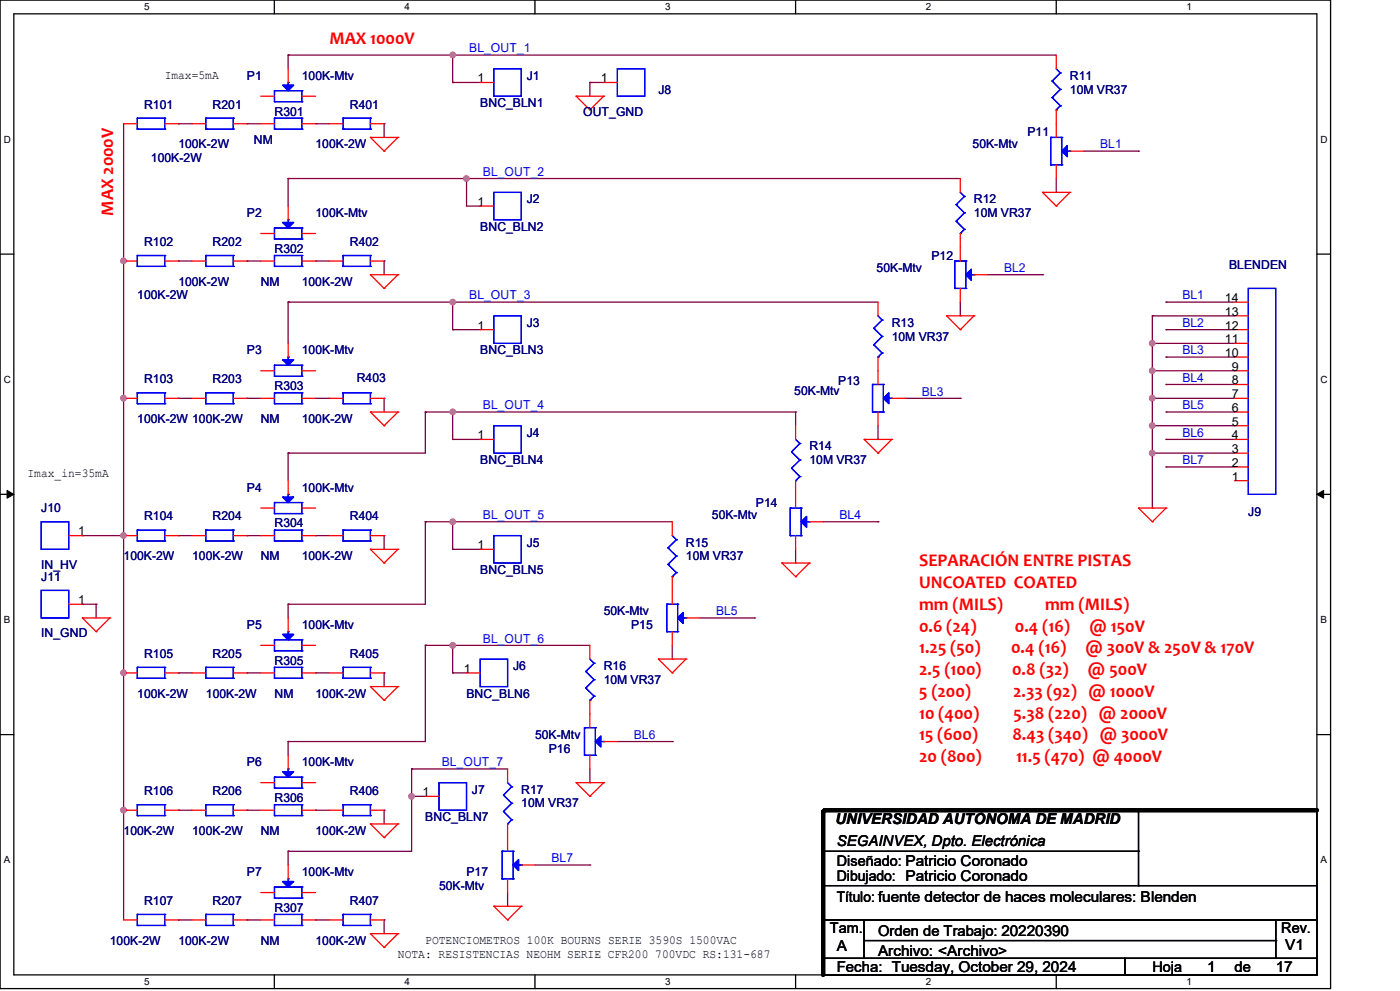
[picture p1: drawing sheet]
<svg xmlns="http://www.w3.org/2000/svg" width="420mm" height="297mm" viewBox="0 0 420 297" stroke-linecap="round" stroke-linejoin="round" font-family="sans-serif">
<defs><g id="words">
<g font-size="5.3" fill="#f00">
<text x="98.8" y="13.3">MAX 1000V</text>
<text x="34" y="64.6" transform="rotate(-90 34 64.6)">MAX 2000V</text>
<text x="275.7" y="169.7">SEPARACIÓN ENTRE PISTAS</text>
<text x="275.7" y="176.2">UNCOATED COATED</text>
<text x="275.7" y="182.8">mm (MILS)</text>
<text x="313.5" y="182.8">mm (MILS)</text>
<text x="275.7" y="189.3">0.6 (24)</text>
<text x="304.4" y="189.3">0.4 (16)</text>
<text x="326.7" y="189.3">@ 150V</text>
<text x="275.7" y="195.8">1.25 (50)</text>
<text x="303.3" y="195.8">0.4 (16)</text>
<text x="325.6" y="195.8">@ 300V &amp; 250V &amp; 170V</text>
<text x="275.7" y="202.3">2.5 (100)</text>
<text x="303.6" y="202.3">0.8 (32)</text>
<text x="326.3" y="202.3">@ 500V</text>
<text x="275.7" y="208.8">5 (200)</text>
<text x="303.9" y="208.8">2.33 (92) @ 1000V</text>
<text x="275.7" y="215.3">10 (400)</text>
<text x="304" y="215.3">5.38 (220) @ 2000V</text>
<text x="275.7" y="221.9">15 (600)</text>
<text x="303.7" y="221.9">8.43 (340) @ 3000V</text>
<text x="275.7" y="228.4">20 (800)</text>
<text x="304.8" y="228.4">11.5 (470) @ 4000V</text>
</g>
<g font-size="4.5">
<text x="250.6" y="246.9">UNIVERSIDAD AUTÓNOMA DE MADRID</text>
<text x="251" y="253.4">SEGAINVEX, Dpto. Electrónica</text>
<text x="251" y="285.2">A</text>
<text x="263.4" y="286.4">Archivo: &lt;Archivo&gt;</text>
<text x="385.6" y="284.7">V1</text>
<text x="251" y="291.3">Fecha: Tuesday, October 29, 2024</text>
<text x="362.1" y="291.3">1</text>
<text x="382.7" y="291.3">17</text>
</g>
<g font-size="4.4">
<text x="251" y="259.5">Diseñado: Patricio Coronado</text>
<text x="251" y="264">Dibujado: Patricio Coronado</text>
<text x="251" y="270.2">Título: fuente detector de haces moleculares: Blenden</text>
<text x="249" y="279.7">Tam.</text>
<text x="263.4" y="280.5">Orden de Trabajo: 20220390</text>
<text x="384.3" y="279.7">Rev.</text>
<text x="345.7" y="291.2">Hoja</text>
<text x="370.4" y="291.2">de</text>
</g>
<g font-size="3.7" fill="#00f">
<text x="140.8" y="15.7">BL_OUT_1</text>
<text x="330" y="44.5">BL1</text>
<text x="144.9" y="52.7">BL_OUT_2</text>
<text x="301.2" y="81.5">BL2</text>
<text x="140.8" y="89.7">BL_OUT_3</text>
<text x="354.7" y="89.7">BL1</text>
<text x="354.7" y="98">BL2</text>
<text x="354.7" y="106.2">BL3</text>
<text x="276.5" y="118.6">BL3</text>
<text x="354.7" y="114.4">BL4</text>
<text x="144.9" y="122.7">BL_OUT_4</text>
<text x="354.7" y="122.7">BL5</text>
<text x="354.7" y="130.9">BL6</text>
<text x="354.7" y="139.1">BL7</text>
<text x="144.9" y="155.6">BL_OUT_5</text>
<text x="251.8" y="155.6">BL4</text>
<text x="214.8" y="184.4">BL5</text>
<text x="144.9" y="192.6">BL_OUT_6</text>
<text x="190.1" y="221.4">BL6</text>
<text x="132.5" y="229.7">BL_OUT_7</text>
<text x="165.4" y="258.4">BL7</text>
</g>
<g font-size="3.7">
<text x="49.4" y="23.6">Imax=5mA</text>
<text x="143.2" y="24.7">1</text>
<text x="180.3" y="24.7">1</text>
<text x="143.2" y="61.7">1</text>
<text x="367.5" y="94.6">13</text>
<text x="367.5" y="90.5">14</text>
<text x="143.2" y="98.8">1</text>
<text x="367.5" y="98.8">12</text>
<text x="367.5" y="107">10</text>
<text x="367.5" y="102.9">11</text>
<text x="369.5" y="111.1">9</text>
<text x="369.5" y="119.3">7</text>
<text x="369.5" y="115.2">8</text>
<text x="369.5" y="123.4">6</text>
<text x="143.2" y="131.7">1</text>
<text x="369.5" y="131.7">4</text>
<text x="369.5" y="127.5">5</text>
<text x="369.5" y="135.8">3</text>
<text x="8.3" y="143">Imax_in=35mA</text>
<text x="369.5" y="139.9">2</text>
<text x="369.5" y="144">1</text>
<text x="23.5" y="160.5">1</text>
<text x="143.2" y="164.6">1</text>
<text x="23.5" y="181.1">1</text>
<text x="139.1" y="201.6">1</text>
<text x="126.7" y="238.6">1</text>
<text x="119.4" y="287">NOTA: RESISTENCIAS NEOHM SERIE CFR200 700VDC RS:131-687</text>
<text x="127.6" y="282.8">POTENCIOMETROS 100K BOURNS SERIE 3590S 1500VAC</text>
</g>
<g font-size="3.7" fill="#000080">
<text x="74.1" y="23.9">P1</text>
<text x="90.6" y="23.9">100K-Mtv</text>
<text x="158" y="23.9">J1</text>
<text x="321" y="23.9">R11</text>
<text x="197.5" y="28">J8</text>
<text x="321" y="28">10M VR37</text>
<text x="43.2" y="32.6">R101</text>
<text x="63.8" y="32.6">R201</text>
<text x="82.3" y="34.6">R301</text>
<text x="104.9" y="32.6">R401</text>
<text x="144.1" y="32.1">BNC_BLN1</text>
<text x="174.9" y="34.6">OUT_GND</text>
<text x="308.2" y="40.8">P11</text>
<text x="53.5" y="44.5">100K-2W</text>
<text x="76.2" y="43.3">NM</text>
<text x="94.7" y="44.5">100K-2W</text>
<text x="291.8" y="44.5">50K-Mtv</text>
<text x="45.3" y="48.6">100K-2W</text>
<text x="74.1" y="65.1">P2</text>
<text x="94.7" y="65.1">100K-Mtv</text>
<text x="158" y="61">J2</text>
<text x="292.2" y="61">R12</text>
<text x="292.2" y="65.1">10M VR37</text>
<text x="144.1" y="69.2">BNC_BLN2</text>
<text x="43.2" y="73.7">R102</text>
<text x="63.8" y="73.7">R202</text>
<text x="82.3" y="75.8">R302</text>
<text x="104.9" y="73.7">R402</text>
<text x="279.4" y="77.8">P12</text>
<text x="263" y="81.5">50K-Mtv</text>
<text x="368.7" y="80.7">BLENDEN</text>
<text x="41.2" y="89.7">100K-2W</text>
<text x="53.5" y="85.6">100K-2W</text>
<text x="78.2" y="85.6">NM</text>
<text x="90.6" y="85.6">100K-2W</text>
<text x="158" y="98">J3</text>
<text x="267.5" y="98">R13</text>
<text x="74.1" y="106.2">P3</text>
<text x="90.6" y="106.2">100K-Mtv</text>
<text x="144.1" y="106.2">BNC_BLN3</text>
<text x="267.5" y="102.1">10M VR37</text>
<text x="43.2" y="114.8">R103</text>
<text x="63.8" y="114.8">R203</text>
<text x="82.3" y="116.9">R303</text>
<text x="107" y="114.4">R403</text>
<text x="238.3" y="118.5">50K-Mtv</text>
<text x="251.5" y="115.3">P13</text>
<text x="41.2" y="126.8">100K-2W 100K-2W</text>
<text x="78.2" y="126.8">NM</text>
<text x="90.6" y="126.8">100K-2W</text>
<text x="158" y="130.9">J4</text>
<text x="242.8" y="135">R14</text>
<text x="144.1" y="139.1">BNC_BLN4</text>
<text x="242.8" y="139.1">10M VR37</text>
<text x="74.1" y="147.4">P4</text>
<text x="90.6" y="147.4">100K-Mtv</text>
<text x="12.4" y="153.5">J10</text>
<text x="43.2" y="156">R104</text>
<text x="63.8" y="156">R204</text>
<text x="104.9" y="156">R404</text>
<text x="213.6" y="155.6">50K-Mtv</text>
<text x="226.8" y="151.9">P14</text>
<text x="374.5" y="154.8">J9</text>
<text x="82.3" y="158.1">R304</text>
<text x="37.1" y="167.9">100K-2W</text>
<text x="57.7" y="167.9">100K-2W</text>
<text x="78.2" y="167.9">NM</text>
<text x="90.6" y="167.9">100K-2W</text>
<text x="158" y="163.8">J5</text>
<text x="205.8" y="163.8">R15</text>
<text x="205.8" y="167.9">10M VR37</text>
<text x="12.4" y="170.4">IN_HV</text>
<text x="144.1" y="172">BNC_BLN5</text>
<text x="12.4" y="174.1">J11</text>
<text x="181.1" y="184.4">50K-Mtv</text>
<text x="12.4" y="191">IN_GND</text>
<text x="74.1" y="188.5">P5</text>
<text x="90.6" y="188.5">100K-Mtv</text>
<text x="189.3" y="188.5">P15</text>
<text x="43.2" y="197.1">R105</text>
<text x="63.8" y="197.1">R205</text>
<text x="104.9" y="197.1">R405</text>
<text x="82.3" y="199.2">R305</text>
<text x="153.9" y="200.8">J6</text>
<text x="181.1" y="200.8">R16</text>
<text x="41.2" y="209.1">100K-2W</text>
<text x="61.8" y="209.1">100K-2W</text>
<text x="82.3" y="209.1">NM</text>
<text x="94.7" y="209.1">100K-2W</text>
<text x="140" y="209.1">BNC_BLN6</text>
<text x="181.1" y="205">10M VR37</text>
<text x="160.5" y="221.4">50K-Mtv</text>
<text x="164.6" y="225.5">P16</text>
<text x="74.1" y="229.7">P6</text>
<text x="90.6" y="229.7">100K-Mtv</text>
<text x="43.2" y="238.3">R106</text>
<text x="63.8" y="238.3">R206</text>
<text x="104.9" y="238.3">R406</text>
<text x="141.6" y="237.9">J7</text>
<text x="156.4" y="237.9">R17</text>
<text x="82.3" y="240.4">R306</text>
<text x="156.4" y="242">10M VR37</text>
<text x="37.1" y="250.2">100K-2W</text>
<text x="57.7" y="250.2">100K-2W</text>
<text x="78.2" y="250.2">NM</text>
<text x="94.7" y="250.2">100K-2W</text>
<text x="127.6" y="246.1">BNC_BLN7</text>
<text x="74.1" y="262.5">P7</text>
<text x="90.6" y="262.5">100K-Mtv</text>
<text x="140" y="262.5">P17</text>
<text x="131.7" y="266.7">50K-Mtv</text>
<text x="43.2" y="271.2">R107</text>
<text x="63.8" y="271.2">R207</text>
<text x="82.3" y="273.3">R307</text>
<text x="104.9" y="271.2">R407</text>
<text x="32.9" y="283.1">100K-2W</text>
<text x="53.5" y="283.1">100K-2W</text>
<text x="78.2" y="283.1">NM</text>
<text x="94.7" y="283.1">100K-2W</text>
</g>
<g font-size="3">
<text x="43.2" y="3.1">5</text>
<text x="121.4" y="3.1">4</text>
<text x="199.6" y="3.1">3</text>
<text x="277.7" y="3.1">2</text>
<text x="355.9" y="3.1">1</text>
<text x="1.1" y="42.8">D</text>
<text x="396.1" y="42.8">D</text>
<text x="1.1" y="114.8">C</text>
<text x="396.1" y="114.8">C</text>
<text x="1.1" y="186.8">B</text>
<text x="396.1" y="186.8">B</text>
<text x="1.1" y="258.8">A</text>
<text x="396.1" y="258.8">A</text>
<text x="43.2" y="295.2">5</text>
<text x="121.4" y="295.2">4</text>
<text x="199.6" y="295.2">3</text>
<text x="277.7" y="295.2">2</text>
<text x="355.9" y="295.2">1</text>
</g>
</g></defs>
<path d="M0 0h399.2v296.3h-399.2zM4.1 4.1h391v288.1h-391z" fill="none" stroke="#000" stroke-width=".38"/>
<g fill="#fff">
<path d="M43.2 .5h1.6v3.2h-1.6z"/>
<path d="M43.2 292.6h1.6v3.3h-1.6z"/>
</g>
<path d="M82.3 0v4.1M82.3 292.2v4.1" fill="none" stroke="#000" stroke-width=".38"/>
<g fill="#fff">
<path d="M121.4 .5h1.6v3.2h-1.6z"/>
<path d="M121.4 292.6h1.6v3.3h-1.6z"/>
</g>
<path d="M160.5 0v4.1M160.5 292.2v4.1" fill="none" stroke="#000" stroke-width=".38"/>
<g fill="#fff">
<path d="M199.6 .5h1.6v3.2h-1.6z"/>
<path d="M199.6 292.6h1.6v3.3h-1.6z"/>
</g>
<path d="M238.7 0v4.1M238.7 292.2v4.1" fill="none" stroke="#000" stroke-width=".38"/>
<g fill="#fff">
<path d="M277.7 .5h1.7v3.2h-1.7z"/>
<path d="M277.7 292.6h1.7v3.3h-1.7z"/>
</g>
<path d="M316.9 0v4.1M316.9 292.2v4.1" fill="none" stroke="#000" stroke-width=".38"/>
<g fill="#fff">
<path d="M355.9 .5h1.6v3.2h-1.6z"/>
<path d="M355.9 292.6h1.6v3.3h-1.6z"/>
<path d="M1.1 40.1h2.1v3.3h-2.1z"/>
<path d="M396.1 40.1h2.1v3.3h-2.1z"/>
<path d="M1.1 112.1h2.1v3.3h-2.1z"/>
<path d="M396.1 112.1h2.1v3.3h-2.1z"/>
</g>
<path d="M0 76.2h4.1M395.1 76.2h4.1" fill="none" stroke="#000" stroke-width=".38"/>
<g fill="#fff">
<path d="M1.1 184.1h1.9v3.3h-1.9z"/>
<path d="M396.1 184.1h2v3.3h-2z"/>
</g>
<path d="M0 148.2h4.1M395.1 148.2h4.1" fill="none" stroke="#000" stroke-width=".38"/>
<path d="M2.1 147l2 1.2-2 1.1zM395.1 148.2l2-1.2v2.3z" fill="#000" stroke="#000" stroke-width=".3"/>
<g fill="#fff">
<path d="M1.1 256.2h1.9v3.2h-1.9z"/>
<path d="M396.1 256.2h2v3.2h-2z"/>
</g>
<path d="M0 220.2h4.1M395.1 220.2h4.1" fill="none" stroke="#000" stroke-width=".38"/>
<path d="M201.7 193.4v4.1" fill="none" stroke="#800040" stroke-width=".38"/>
<circle cx="201.7" cy="197.5" r=".19" fill="#800040"/>
<path d="M135.8 123.5v8.2" fill="none" stroke="#800040" stroke-width=".38"/>
<circle cx="135.8" cy="123.5" r=".19" fill="#800040"/>
<path d="M127.6 123.5h8.2" fill="none" stroke="#800040" stroke-width=".38"/>
<circle cx="127.6" cy="123.5" r=".19" fill="#800040"/>
<path d="M86.4 222.2v4.2" fill="none" stroke="#800040" stroke-width=".38"/>
<circle cx="86.4" cy="222.3" r=".19" fill="#800040"/>
<path d="M86.4 16.5h49.4" fill="none" stroke="#800040" stroke-width=".38"/>
<circle cx="86.4" cy="16.5" r=".19" fill="#800040"/>
<path d="M86.4 255.1v4.1" fill="none" stroke="#800040" stroke-width=".38"/>
<circle cx="86.4" cy="255.1" r=".19" fill="#800040"/>
<path d="M135.8 98.8h8.3" fill="none" stroke="#800040" stroke-width=".38"/>
<circle cx="135.8" cy="98.8" r=".19" fill="#800040"/>
<path d="M135.8 90.6v8.2" fill="none" stroke="#800040" stroke-width=".38"/>
<circle cx="135.8" cy="90.6" r=".19" fill="#800040"/>
<path d="M86.4 90.6h49.4" fill="none" stroke="#800040" stroke-width=".38"/>
<circle cx="86.4" cy="90.6" r=".19" fill="#800040"/>
<path d="M135.8 16.5h181.1" fill="none" stroke="#800040" stroke-width=".38"/>
<circle cx="135.8" cy="16.5" r=".19" fill="#800040"/>
<circle cx="135.8" cy="16.5" r=".8" fill="#f0f" stroke="#f0f" stroke-width=".38"/>
<path d="M53.5 37.1h4.2" fill="none" stroke="#800040" stroke-width=".38"/>
<circle cx="53.5" cy="37.1" r=".19" fill="#800040"/>
<path d="M74.1 37.1h4.1" fill="none" stroke="#800040" stroke-width=".38"/>
<circle cx="74.1" cy="37.1" r=".19" fill="#800040"/>
<path d="M94.7 37.1h4.1" fill="none" stroke="#800040" stroke-width=".38"/>
<circle cx="94.7" cy="37.1" r=".19" fill="#800040"/>
<path d="M53.5 78.2h4.2" fill="none" stroke="#800040" stroke-width=".38"/>
<circle cx="53.5" cy="78.2" r=".19" fill="#800040"/>
<path d="M74.1 78.2h4.1" fill="none" stroke="#800040" stroke-width=".38"/>
<circle cx="74.1" cy="78.2" r=".19" fill="#800040"/>
<path d="M94.7 78.2h4.1" fill="none" stroke="#800040" stroke-width=".38"/>
<circle cx="94.7" cy="78.2" r=".19" fill="#800040"/>
<path d="M135.8 90.6h127.6" fill="none" stroke="#800040" stroke-width=".38"/>
<circle cx="135.8" cy="90.6" r=".19" fill="#800040"/>
<circle cx="135.8" cy="90.6" r=".8" fill="#f0f" stroke="#f0f" stroke-width=".38"/>
<path d="M135.8 123.5h102.9" fill="none" stroke="#800040" stroke-width=".38"/>
<circle cx="135.8" cy="123.5" r=".19" fill="#800040"/>
<circle cx="135.8" cy="123.4" r=".8" fill="#f0f" stroke="#f0f" stroke-width=".38"/>
<path d="M53.5 119.4h4.2" fill="none" stroke="#800040" stroke-width=".38"/>
<circle cx="53.5" cy="119.4" r=".19" fill="#800040"/>
<path d="M86.4 135.8h41.2" fill="none" stroke="#800040" stroke-width=".38"/>
<circle cx="86.4" cy="135.8" r=".19" fill="#800040"/>
<path d="M135.8 156.4h65.9" fill="none" stroke="#800040" stroke-width=".38"/>
<circle cx="135.8" cy="156.4" r=".19" fill="#800040"/>
<circle cx="135.8" cy="156.4" r=".8" fill="#f0f" stroke="#f0f" stroke-width=".38"/>
<path d="M238.7 123.5v4.1" fill="none" stroke="#800040" stroke-width=".38"/>
<circle cx="238.7" cy="123.5" r=".19" fill="#800040"/>
<path d="M24.7 160.5h12.4" fill="none" stroke="#800040" stroke-width=".38"/>
<circle cx="24.7" cy="160.5" r=".19" fill="#800040"/>
<path d="M53.5 160.5h4.2" fill="none" stroke="#800040" stroke-width=".38"/>
<circle cx="53.5" cy="160.5" r=".19" fill="#800040"/>
<path d="M74.1 160.5h4.1" fill="none" stroke="#800040" stroke-width=".38"/>
<circle cx="74.1" cy="160.5" r=".19" fill="#800040"/>
<path d="M94.7 160.5h4.1" fill="none" stroke="#800040" stroke-width=".38"/>
<circle cx="94.7" cy="160.5" r=".19" fill="#800040"/>
<path d="M135.8 193.4h41.2" fill="none" stroke="#800040" stroke-width=".38"/>
<circle cx="135.8" cy="193.4" r=".19" fill="#800040"/>
<circle cx="135.8" cy="193.4" r=".8" fill="#f0f" stroke="#f0f" stroke-width=".38"/>
<path d="M86.4 181.1h41.2" fill="none" stroke="#800040" stroke-width=".38"/>
<circle cx="86.4" cy="181.1" r=".19" fill="#800040"/>
<path d="M53.5 201.7h4.2" fill="none" stroke="#800040" stroke-width=".38"/>
<circle cx="53.5" cy="201.7" r=".19" fill="#800040"/>
<path d="M74.1 201.7h4.1" fill="none" stroke="#800040" stroke-width=".38"/>
<circle cx="74.1" cy="201.7" r=".19" fill="#800040"/>
<path d="M94.7 201.7h4.1" fill="none" stroke="#800040" stroke-width=".38"/>
<circle cx="94.7" cy="201.7" r=".19" fill="#800040"/>
<path d="M123.5 230.5h28.8" fill="none" stroke="#800040" stroke-width=".38"/>
<circle cx="123.5" cy="230.5" r=".19" fill="#800040"/>
<path d="M86.4 222.2h41.2" fill="none" stroke="#800040" stroke-width=".38"/>
<circle cx="86.4" cy="222.3" r=".19" fill="#800040"/>
<path d="M238.7 164.6v4.1" fill="none" stroke="#800040" stroke-width=".38"/>
<circle cx="238.7" cy="168.7" r=".19" fill="#800040"/>
<path d="M53.5 242.8h4.2" fill="none" stroke="#800040" stroke-width=".38"/>
<circle cx="53.5" cy="242.8" r=".19" fill="#800040"/>
<path d="M74.1 242.8h4.1" fill="none" stroke="#800040" stroke-width=".38"/>
<circle cx="74.1" cy="242.8" r=".19" fill="#800040"/>
<path d="M94.7 242.8h4.1" fill="none" stroke="#800040" stroke-width=".38"/>
<circle cx="94.7" cy="242.8" r=".19" fill="#800040"/>
<path d="M86.4 255.1h37.1" fill="none" stroke="#800040" stroke-width=".38"/>
<circle cx="86.4" cy="255.1" r=".19" fill="#800040"/>
<path d="M53.5 275.7h4.2" fill="none" stroke="#800040" stroke-width=".38"/>
<circle cx="53.5" cy="275.7" r=".19" fill="#800040"/>
<path d="M74.1 275.7h4.1" fill="none" stroke="#800040" stroke-width=".38"/>
<circle cx="74.1" cy="275.7" r=".19" fill="#800040"/>
<path d="M94.7 275.7h4.1" fill="none" stroke="#800040" stroke-width=".38"/>
<circle cx="94.7" cy="275.7" r=".19" fill="#800040"/>
<path d="M86.4 16.5v4.1" fill="none" stroke="#800040" stroke-width=".38"/>
<circle cx="86.4" cy="16.5" r=".19" fill="#800040"/>
<path d="M86.4 53.5v8.3" fill="none" stroke="#800040" stroke-width=".38"/>
<circle cx="86.4" cy="53.5" r=".19" fill="#800040"/>
<path d="M86.4 90.6v12.3" fill="none" stroke="#800040" stroke-width=".38"/>
<circle cx="86.4" cy="90.6" r=".19" fill="#800040"/>
<path d="M86.4 135.8v8.3" fill="none" stroke="#800040" stroke-width=".38"/>
<circle cx="86.4" cy="135.8" r=".19" fill="#800040"/>
<path d="M86.4 181.1v4.1" fill="none" stroke="#800040" stroke-width=".38"/>
<circle cx="86.4" cy="181.1" r=".19" fill="#800040"/>
<path d="M115.2 37.1v4.1" fill="none" stroke="#800040" stroke-width=".38"/>
<circle cx="115.2" cy="37.1" r=".19" fill="#800040"/>
<path d="M115.2 78.2v4.1" fill="none" stroke="#800040" stroke-width=".38"/>
<circle cx="115.2" cy="78.2" r=".19" fill="#800040"/>
<path d="M115.2 119.4v4.1" fill="none" stroke="#800040" stroke-width=".38"/>
<circle cx="115.2" cy="119.4" r=".19" fill="#800040"/>
<path d="M115.2 160.5v4.1" fill="none" stroke="#800040" stroke-width=".38"/>
<circle cx="115.2" cy="160.5" r=".19" fill="#800040"/>
<path d="M115.2 201.7v4.1" fill="none" stroke="#800040" stroke-width=".38"/>
<circle cx="115.2" cy="201.7" r=".19" fill="#800040"/>
<path d="M115.2 242.8v4.1" fill="none" stroke="#800040" stroke-width=".38"/>
<circle cx="115.2" cy="242.8" r=".19" fill="#800040"/>
<path d="M115.2 275.7v4.1" fill="none" stroke="#800040" stroke-width=".38"/>
<circle cx="115.2" cy="275.7" r=".19" fill="#800040"/>
<path d="M127.6 123.5v12.3" fill="none" stroke="#800040" stroke-width=".38"/>
<circle cx="127.6" cy="123.5" r=".19" fill="#800040"/>
<path d="M127.6 156.4v24.7" fill="none" stroke="#800040" stroke-width=".38"/>
<circle cx="127.6" cy="156.4" r=".19" fill="#800040"/>
<path d="M127.6 193.4v28.8" fill="none" stroke="#800040" stroke-width=".38"/>
<circle cx="127.6" cy="193.4" r=".19" fill="#800040"/>
<path d="M123.5 238.7v16.4" fill="none" stroke="#800040" stroke-width=".38"/>
<circle cx="123.5" cy="238.7" r=".19" fill="#800040"/>
<path d="M37.1 37.1v41.1" fill="none" stroke="#800040" stroke-width=".38"/>
<circle cx="37.1" cy="37.1" r=".19" fill="#800040"/>
<path d="M37.1 78.2v41.2" fill="none" stroke="#800040" stroke-width=".38"/>
<circle cx="37.1" cy="78.2" r=".19" fill="#800040"/>
<circle cx="37" cy="78.2" r=".8" fill="#f0f" stroke="#f0f" stroke-width=".38"/>
<path d="M37.1 119.4v41.1" fill="none" stroke="#800040" stroke-width=".38"/>
<circle cx="37.1" cy="119.4" r=".19" fill="#800040"/>
<circle cx="37" cy="119.3" r=".8" fill="#f0f" stroke="#f0f" stroke-width=".38"/>
<path d="M37.1 160.5v41.2" fill="none" stroke="#800040" stroke-width=".38"/>
<circle cx="37.1" cy="160.5" r=".19" fill="#800040"/>
<circle cx="37" cy="160.5" r=".8" fill="#f0f" stroke="#f0f" stroke-width=".38"/>
<path d="M37.1 242.8v32.9" fill="none" stroke="#800040" stroke-width=".38"/>
<circle cx="37.1" cy="242.8" r=".19" fill="#800040"/>
<circle cx="37" cy="242.8" r=".8" fill="#f0f" stroke="#f0f" stroke-width=".38"/>
<path d="M263.4 127.6v4.1" fill="none" stroke="#800040" stroke-width=".38"/>
<circle cx="263.4" cy="131.7" r=".19" fill="#800040"/>
<path d="M316.9 53.5v4.2" fill="none" stroke="#800040" stroke-width=".38"/>
<circle cx="316.9" cy="57.7" r=".19" fill="#800040"/>
<path d="M177 230.5v4.1" fill="none" stroke="#800040" stroke-width=".38"/>
<circle cx="177" cy="234.6" r=".19" fill="#800040"/>
<path d="M152.3 267.5v4.1" fill="none" stroke="#800040" stroke-width=".38"/>
<circle cx="152.3" cy="271.6" r=".19" fill="#800040"/>
<path d="M123.5 238.7h4.1" fill="none" stroke="#800040" stroke-width=".38"/>
<circle cx="123.5" cy="238.7" r=".19" fill="#800040"/>
<circle cx="123.4" cy="238.7" r=".8" fill="#f0f" stroke="#f0f" stroke-width=".38"/>
<path d="M140 53.5h148.1" fill="none" stroke="#800040" stroke-width=".38"/>
<circle cx="140" cy="53.5" r=".19" fill="#800040"/>
<circle cx="139.9" cy="53.5" r=".8" fill="#f0f" stroke="#f0f" stroke-width=".38"/>
<path d="M37.1 201.7v41.1" fill="none" stroke="#800040" stroke-width=".38"/>
<circle cx="37.1" cy="201.7" r=".19" fill="#800040"/>
<circle cx="37" cy="201.6" r=".8" fill="#f0f" stroke="#f0f" stroke-width=".38"/>
<path d="M135.8 131.7h8.3" fill="none" stroke="#800040" stroke-width=".38"/>
<circle cx="135.8" cy="131.7" r=".19" fill="#800040"/>
<path d="M135.8 164.6h8.3" fill="none" stroke="#800040" stroke-width=".38"/>
<circle cx="135.8" cy="164.6" r=".19" fill="#800040"/>
<path d="M135.8 156.4v8.2" fill="none" stroke="#800040" stroke-width=".38"/>
<circle cx="135.8" cy="156.4" r=".19" fill="#800040"/>
<path d="M127.6 156.4h8.2" fill="none" stroke="#800040" stroke-width=".38"/>
<circle cx="127.6" cy="156.4" r=".19" fill="#800040"/>
<path d="M135.8 201.7h4.2" fill="none" stroke="#800040" stroke-width=".38"/>
<circle cx="135.8" cy="201.7" r=".19" fill="#800040"/>
<path d="M135.8 193.4v8.3" fill="none" stroke="#800040" stroke-width=".38"/>
<circle cx="135.8" cy="193.4" r=".19" fill="#800040"/>
<path d="M127.6 193.4h8.2" fill="none" stroke="#800040" stroke-width=".38"/>
<circle cx="127.6" cy="193.4" r=".19" fill="#800040"/>
<path d="M135.8 24.7h8.3" fill="none" stroke="#800040" stroke-width=".38"/>
<circle cx="135.8" cy="24.7" r=".19" fill="#800040"/>
<path d="M135.8 16.5v8.2" fill="none" stroke="#800040" stroke-width=".38"/>
<circle cx="135.8" cy="16.5" r=".19" fill="#800040"/>
<path d="M140 53.5v8.3" fill="none" stroke="#800040" stroke-width=".38"/>
<circle cx="140" cy="53.5" r=".19" fill="#800040"/>
<path d="M86.4 53.5h53.6" fill="none" stroke="#800040" stroke-width=".38"/>
<circle cx="86.4" cy="53.5" r=".19" fill="#800040"/>
<path d="M28.8 181.1v4.1" fill="none" stroke="#800040" stroke-width=".38"/>
<circle cx="28.8" cy="181.1" r=".19" fill="#800040"/>
<path d="M24.7 181.1h4.1" fill="none" stroke="#800040" stroke-width=".38"/>
<circle cx="24.7" cy="181.1" r=".19" fill="#800040"/>
<path d="M123.5 230.5v8.2" fill="none" stroke="#800040" stroke-width=".38"/>
<circle cx="123.5" cy="230.5" r=".19" fill="#800040"/>
<path d="M177 24.7v4.1" fill="none" stroke="#800040" stroke-width=".38"/>
<circle cx="177" cy="24.7" r=".19" fill="#800040"/>
<path d="M177 24.7h4.1" fill="none" stroke="#800040" stroke-width=".38"/>
<circle cx="177" cy="24.7" r=".19" fill="#800040"/>
<path d="M349.8 90.6h20.6" fill="none" stroke="#800040" stroke-width=".38"/>
<circle cx="349.8" cy="90.6" r=".19" fill="#800040"/>
<path d="M349.8 107h20.6" fill="none" stroke="#800040" stroke-width=".38"/>
<circle cx="349.8" cy="107" r=".19" fill="#800040"/>
<path d="M349.8 115.2h20.6" fill="none" stroke="#800040" stroke-width=".38"/>
<circle cx="349.8" cy="115.2" r=".19" fill="#800040"/>
<path d="M349.8 123.5h20.6" fill="none" stroke="#800040" stroke-width=".38"/>
<circle cx="349.8" cy="123.5" r=".19" fill="#800040"/>
<path d="M349.8 131.7h20.6" fill="none" stroke="#800040" stroke-width=".38"/>
<circle cx="349.8" cy="131.7" r=".19" fill="#800040"/>
<path d="M349.8 140h20.6" fill="none" stroke="#800040" stroke-width=".38"/>
<circle cx="349.8" cy="140" r=".19" fill="#800040"/>
<path d="M140 61.8h4.1" fill="none" stroke="#800040" stroke-width=".38"/>
<circle cx="144.1" cy="61.8" r=".19" fill="#800040"/>
<path d="M288.1 90.6v4.1" fill="none" stroke="#800040" stroke-width=".38"/>
<circle cx="288.1" cy="94.7" r=".19" fill="#800040"/>
<path d="M74.1 119.4h4.1" fill="none" stroke="#800040" stroke-width=".38"/>
<circle cx="74.1" cy="119.4" r=".19" fill="#800040"/>
<path d="M94.7 119.4h4.1" fill="none" stroke="#800040" stroke-width=".38"/>
<circle cx="98.8" cy="119.4" r=".19" fill="#800040"/>
<path d="M296.3 82.3h16.5" fill="none" stroke="#800040" stroke-width=".38"/>
<circle cx="312.8" cy="82.3" r=".19" fill="#800040"/>
<path d="M271.6 119.4h16.5" fill="none" stroke="#800040" stroke-width=".38"/>
<circle cx="288.1" cy="119.4" r=".19" fill="#800040"/>
<path d="M246.9 156.4h16.5" fill="none" stroke="#800040" stroke-width=".38"/>
<circle cx="263.4" cy="156.4" r=".19" fill="#800040"/>
<path d="M209.9 185.2h16.5" fill="none" stroke="#800040" stroke-width=".38"/>
<circle cx="226.4" cy="185.2" r=".19" fill="#800040"/>
<path d="M185.2 222.2h16.5" fill="none" stroke="#800040" stroke-width=".38"/>
<circle cx="201.7" cy="222.3" r=".19" fill="#800040"/>
<path d="M160.5 259.2h16.5" fill="none" stroke="#800040" stroke-width=".38"/>
<circle cx="177" cy="259.2" r=".19" fill="#800040"/>
<path d="M325.1 45.3h16.4" fill="none" stroke="#800040" stroke-width=".38"/>
<circle cx="341.5" cy="45.3" r=".19" fill="#800040"/>
<path d="M345.7 94.7h24.7" fill="none" stroke="#800040" stroke-width=".38"/>
<circle cx="345.7" cy="94.7" r=".19" fill="#800040"/>
<path d="M345.7 94.7v8.2" fill="none" stroke="#800040" stroke-width=".38"/>
<circle cx="345.7" cy="102.9" r=".19" fill="#800040"/>
<path d="M345.7 111.1h24.7" fill="none" stroke="#800040" stroke-width=".38"/>
<circle cx="345.7" cy="111.1" r=".19" fill="#800040"/>
<path d="M345.7 111.1v8.3" fill="none" stroke="#800040" stroke-width=".38"/>
<circle cx="345.7" cy="119.4" r=".19" fill="#800040"/>
<circle cx="345.7" cy="119.3" r=".8" fill="#f0f" stroke="#f0f" stroke-width=".38"/>
<path d="M345.7 119.4h24.7" fill="none" stroke="#800040" stroke-width=".38"/>
<circle cx="345.7" cy="119.4" r=".19" fill="#800040"/>
<path d="M345.7 119.4v8.2" fill="none" stroke="#800040" stroke-width=".38"/>
<circle cx="345.7" cy="127.6" r=".19" fill="#800040"/>
<circle cx="345.7" cy="127.6" r=".8" fill="#f0f" stroke="#f0f" stroke-width=".38"/>
<path d="M345.7 127.6h24.7" fill="none" stroke="#800040" stroke-width=".38"/>
<circle cx="345.7" cy="127.6" r=".19" fill="#800040"/>
<path d="M345.7 127.6v8.2" fill="none" stroke="#800040" stroke-width=".38"/>
<circle cx="345.7" cy="135.8" r=".19" fill="#800040"/>
<circle cx="345.7" cy="135.8" r=".8" fill="#f0f" stroke="#f0f" stroke-width=".38"/>
<path d="M345.7 135.8h24.7" fill="none" stroke="#800040" stroke-width=".38"/>
<circle cx="345.7" cy="135.8" r=".19" fill="#800040"/>
<path d="M345.7 135.8v16.5" fill="none" stroke="#800040" stroke-width=".38"/>
<circle cx="345.7" cy="152.3" r=".19" fill="#800040"/>
<path d="M349.8 98.8h20.6" fill="none" stroke="#800040" stroke-width=".38"/>
<circle cx="349.8" cy="98.8" r=".19" fill="#800040"/>
<path d="M345.7 102.9h24.7" fill="none" stroke="#800040" stroke-width=".38"/>
<circle cx="345.7" cy="102.9" r=".19" fill="#800040"/>
<circle cx="345.7" cy="102.9" r=".8" fill="#f0f" stroke="#f0f" stroke-width=".38"/>
<path d="M345.7 102.9v8.2" fill="none" stroke="#800040" stroke-width=".38"/>
<circle cx="345.7" cy="111.1" r=".19" fill="#800040"/>
<circle cx="345.7" cy="111.1" r=".8" fill="#f0f" stroke="#f0f" stroke-width=".38"/>
<path d="M111.1 279.8h8.3" fill="none" stroke="#f00" stroke-width=".38"/>
<circle cx="111.1" cy="279.8" r=".19" fill="#f00"/>
<path d="M111.1 279.8l4.1 4.2" fill="none" stroke="#f00" stroke-width=".38"/>
<circle cx="115.2" cy="284" r=".19" fill="#f00"/>
<path d="M119.4 279.8l-4.2 4.2" fill="none" stroke="#f00" stroke-width=".38"/>
<circle cx="119.4" cy="279.8" r=".19" fill="#f00"/>
<path d="M111.1 246.9h8.3" fill="none" stroke="#f00" stroke-width=".38"/>
<circle cx="111.1" cy="246.9" r=".19" fill="#f00"/>
<path d="M111.1 246.9l4.1 4.1" fill="none" stroke="#f00" stroke-width=".38"/>
<circle cx="115.2" cy="251" r=".19" fill="#f00"/>
<path d="M119.4 246.9l-4.2 4.1" fill="none" stroke="#f00" stroke-width=".38"/>
<circle cx="119.4" cy="246.9" r=".19" fill="#f00"/>
<path d="M111.1 205.8h8.3" fill="none" stroke="#f00" stroke-width=".38"/>
<circle cx="111.1" cy="205.8" r=".19" fill="#f00"/>
<path d="M111.1 205.8l4.1 4.1" fill="none" stroke="#f00" stroke-width=".38"/>
<circle cx="115.2" cy="209.9" r=".19" fill="#f00"/>
<path d="M119.4 205.8l-4.2 4.1" fill="none" stroke="#f00" stroke-width=".38"/>
<circle cx="119.4" cy="205.8" r=".19" fill="#f00"/>
<path d="M111.1 164.6h8.3" fill="none" stroke="#f00" stroke-width=".38"/>
<circle cx="111.1" cy="164.6" r=".19" fill="#f00"/>
<path d="M111.1 164.6l4.1 4.1" fill="none" stroke="#f00" stroke-width=".38"/>
<circle cx="115.2" cy="168.7" r=".19" fill="#f00"/>
<path d="M119.4 164.6l-4.2 4.1" fill="none" stroke="#f00" stroke-width=".38"/>
<circle cx="119.4" cy="164.6" r=".19" fill="#f00"/>
<path d="M111.1 123.5h8.3" fill="none" stroke="#f00" stroke-width=".38"/>
<circle cx="111.1" cy="123.5" r=".19" fill="#f00"/>
<path d="M111.1 123.5l4.1 4.1" fill="none" stroke="#f00" stroke-width=".38"/>
<circle cx="115.2" cy="127.6" r=".19" fill="#f00"/>
<path d="M119.4 123.5l-4.2 4.1" fill="none" stroke="#f00" stroke-width=".38"/>
<circle cx="119.4" cy="123.5" r=".19" fill="#f00"/>
<path d="M111.1 82.3h8.3" fill="none" stroke="#f00" stroke-width=".38"/>
<circle cx="111.1" cy="82.3" r=".19" fill="#f00"/>
<path d="M111.1 82.3l4.1 4.1" fill="none" stroke="#f00" stroke-width=".38"/>
<circle cx="115.2" cy="86.4" r=".19" fill="#f00"/>
<path d="M119.4 82.3l-4.2 4.1" fill="none" stroke="#f00" stroke-width=".38"/>
<circle cx="119.4" cy="82.3" r=".19" fill="#f00"/>
<path d="M111.1 41.2h8.3" fill="none" stroke="#f00" stroke-width=".38"/>
<circle cx="111.1" cy="41.2" r=".19" fill="#f00"/>
<path d="M111.1 41.2l4.1 4.1" fill="none" stroke="#f00" stroke-width=".38"/>
<circle cx="115.2" cy="45.3" r=".19" fill="#f00"/>
<path d="M119.4 41.2l-4.2 4.1" fill="none" stroke="#f00" stroke-width=".38"/>
<circle cx="119.4" cy="41.2" r=".19" fill="#f00"/>
<path d="M24.7 185.2h8.2" fill="none" stroke="#f00" stroke-width=".38"/>
<circle cx="24.7" cy="185.2" r=".19" fill="#f00"/>
<path d="M24.7 185.2l4.1 4.1" fill="none" stroke="#f00" stroke-width=".38"/>
<circle cx="28.8" cy="189.3" r=".19" fill="#f00"/>
<path d="M32.9 185.2l-4.1 4.1" fill="none" stroke="#f00" stroke-width=".38"/>
<circle cx="32.9" cy="185.2" r=".19" fill="#f00"/>
<path d="M284 94.7h8.2" fill="none" stroke="#f00" stroke-width=".38"/>
<circle cx="284" cy="94.7" r=".19" fill="#f00"/>
<path d="M284 94.7l4.1 4.1" fill="none" stroke="#f00" stroke-width=".38"/>
<circle cx="288.1" cy="98.8" r=".19" fill="#f00"/>
<path d="M292.2 94.7l-4.1 4.1" fill="none" stroke="#f00" stroke-width=".38"/>
<circle cx="292.2" cy="94.7" r=".19" fill="#f00"/>
<path d="M197.5 197.5h8.3" fill="none" stroke="#f00" stroke-width=".38"/>
<circle cx="197.5" cy="197.5" r=".19" fill="#f00"/>
<path d="M197.5 197.5l4.2 4.2" fill="none" stroke="#f00" stroke-width=".38"/>
<circle cx="201.7" cy="201.7" r=".19" fill="#f00"/>
<path d="M205.8 197.5l-4.1 4.2" fill="none" stroke="#f00" stroke-width=".38"/>
<circle cx="205.8" cy="197.5" r=".19" fill="#f00"/>
<path d="M259.2 131.7h8.3" fill="none" stroke="#f00" stroke-width=".38"/>
<circle cx="259.2" cy="131.7" r=".19" fill="#f00"/>
<path d="M259.2 131.7l4.2 4.1" fill="none" stroke="#f00" stroke-width=".38"/>
<circle cx="263.4" cy="135.8" r=".19" fill="#f00"/>
<path d="M267.5 131.7l-4.1 4.1" fill="none" stroke="#f00" stroke-width=".38"/>
<circle cx="267.5" cy="131.7" r=".19" fill="#f00"/>
<path d="M312.8 57.7h8.2" fill="none" stroke="#f00" stroke-width=".38"/>
<circle cx="312.8" cy="57.7" r=".19" fill="#f00"/>
<path d="M312.8 57.7l4.1 4.1" fill="none" stroke="#f00" stroke-width=".38"/>
<circle cx="316.9" cy="61.8" r=".19" fill="#f00"/>
<path d="M321 57.7l-4.1 4.1" fill="none" stroke="#f00" stroke-width=".38"/>
<circle cx="321" cy="57.7" r=".19" fill="#f00"/>
<path d="M172.8 234.6h8.3" fill="none" stroke="#f00" stroke-width=".38"/>
<circle cx="172.8" cy="234.6" r=".19" fill="#f00"/>
<path d="M172.8 234.6l4.2 4.1" fill="none" stroke="#f00" stroke-width=".38"/>
<circle cx="177" cy="238.7" r=".19" fill="#f00"/>
<path d="M181.1 234.6l-4.1 4.1" fill="none" stroke="#f00" stroke-width=".38"/>
<circle cx="181.1" cy="234.6" r=".19" fill="#f00"/>
<path d="M148.2 271.6h8.2" fill="none" stroke="#f00" stroke-width=".38"/>
<circle cx="148.2" cy="271.6" r=".19" fill="#f00"/>
<path d="M148.2 271.6l4.1 4.1" fill="none" stroke="#f00" stroke-width=".38"/>
<circle cx="152.3" cy="275.7" r=".19" fill="#f00"/>
<path d="M156.4 271.6l-4.1 4.1" fill="none" stroke="#f00" stroke-width=".38"/>
<circle cx="156.4" cy="271.6" r=".19" fill="#f00"/>
<path d="M172.8 28.8h8.3" fill="none" stroke="#f00" stroke-width=".38"/>
<circle cx="181.1" cy="28.8" r=".19" fill="#f00"/>
<path d="M181.1 28.8l-4.1 4.1" fill="none" stroke="#f00" stroke-width=".38"/>
<circle cx="177" cy="32.9" r=".19" fill="#f00"/>
<path d="M172.8 28.8l4.2 4.1" fill="none" stroke="#f00" stroke-width=".38"/>
<circle cx="172.8" cy="28.8" r=".19" fill="#f00"/>
<path d="M234.6 168.7h8.2" fill="none" stroke="#f00" stroke-width=".38"/>
<circle cx="234.6" cy="168.7" r=".19" fill="#f00"/>
<path d="M234.6 168.7l4.1 4.1" fill="none" stroke="#f00" stroke-width=".38"/>
<circle cx="238.7" cy="172.8" r=".19" fill="#f00"/>
<path d="M242.8 168.7l-4.1 4.1" fill="none" stroke="#f00" stroke-width=".38"/>
<circle cx="242.8" cy="168.7" r=".19" fill="#f00"/>
<path d="M341.5 152.3h8.3" fill="none" stroke="#f00" stroke-width=".38"/>
<circle cx="341.5" cy="152.3" r=".19" fill="#f00"/>
<path d="M341.5 152.3l4.2 4.1" fill="none" stroke="#f00" stroke-width=".38"/>
<circle cx="345.7" cy="156.4" r=".19" fill="#f00"/>
<path d="M349.8 152.3l-4.1 4.1" fill="none" stroke="#f00" stroke-width=".38"/>
<circle cx="349.8" cy="152.3" r=".19" fill="#f00"/>
<path d="M246.9 242.8h148.2v49.4h-148.2zM246.9 255.1h94.6M341.5 242.8v22.6M246.5 265.4h148.6v10.3h-148.6zM246.9 275.7h12.3v11.5h-12.3zM259.2 275.7h123.5v11.5h-123.5zM382.7 275.7h12.4v11.5h-12.4zM246.9 287.2h90.5v5h-90.5zM259.2 281.9h123.5M337.4 287.2h57.7v5h-57.7z" fill="none" stroke="#000" stroke-width=".38"/>
<path d="M246.9 243.2v49M247.4 242.8h147.7" fill="none" stroke="#000" stroke-width="1.2"/>
<g fill="#000">
<circle cx="246.9" cy="243.2" r=".61"/>
<circle cx="247.4" cy="242.8" r=".61"/>
<circle cx="341.5" cy="255.1" r=".19"/>
<circle cx="341.5" cy="265.4" r=".19"/>
<circle cx="382.7" cy="281.9" r=".19"/>
</g>
<path d="M148.2 20.6h8.2v8.2h-8.2zM61.8 76.6v3.2" fill="none" stroke="#00f" stroke-width=".38"/>
<path d="M144.1 24.7h4.1" fill="none" stroke="#f00" stroke-width=".38"/>
<circle cx="61.8" cy="76.6" r=".19" fill="#00f"/>
<path d="M61.8 76.6h8.2" fill="none" stroke="#00f" stroke-width=".38"/>
<circle cx="70" cy="76.6" r=".19" fill="#00f"/>
<path d="M70 76.6v3.2" fill="none" stroke="#00f" stroke-width=".38"/>
<circle cx="70" cy="79.8" r=".19" fill="#00f"/>
<path d="M61.8 79.8h8.2" fill="none" stroke="#00f" stroke-width=".38"/>
<circle cx="61.8" cy="79.8" r=".19" fill="#00f"/>
<path d="M61.8 76.6v3.2" fill="none" stroke="#00f" stroke-width=".38"/>
<circle cx="61.8" cy="76.6" r=".19" fill="#00f"/>
<path d="M61.8 76.6h8.2" fill="none" stroke="#00f" stroke-width=".38"/>
<circle cx="70" cy="76.6" r=".19" fill="#00f"/>
<path d="M70 76.6v3.2" fill="none" stroke="#00f" stroke-width=".38"/>
<circle cx="70" cy="79.8" r=".19" fill="#00f"/>
<path d="M61.8 79.8h8.2" fill="none" stroke="#00f" stroke-width=".38"/>
<circle cx="61.8" cy="79.8" r=".19" fill="#00f"/>
<path d="M57.7 78.2h4.1M70 78.2h4.1" fill="none" stroke="#f00" stroke-width=".38"/>
<path d="M84.8 25.5h3.3l-1.7 1.7z" fill="#00f" stroke="#00f" stroke-width=".38"/>
<path d="M82.3 27.2v3.3" fill="none" stroke="#00f" stroke-width=".38"/>
<circle cx="82.3" cy="30.5" r=".19" fill="#00f"/>
<path d="M82.3 30.5h8.3" fill="none" stroke="#00f" stroke-width=".38"/>
<circle cx="90.6" cy="30.5" r=".19" fill="#00f"/>
<path d="M90.6 27.2v3.3" fill="none" stroke="#00f" stroke-width=".38"/>
<circle cx="90.6" cy="27.2" r=".19" fill="#00f"/>
<path d="M82.3 27.2h8.3" fill="none" stroke="#00f" stroke-width=".38"/>
<circle cx="82.3" cy="27.2" r=".19" fill="#00f"/>
<path d="M86.4 24.7v.8" fill="none" stroke="#00f" stroke-width=".38"/>
<circle cx="86.4" cy="24.7" r=".19" fill="#00f"/>
<path d="M84.8 25.5h3.3l-1.7 1.7z" fill="#00f" stroke="#00f" stroke-width=".38"/>
<path d="M82.3 27.2v3.3" fill="none" stroke="#00f" stroke-width=".38"/>
<circle cx="82.3" cy="30.5" r=".19" fill="#00f"/>
<path d="M82.3 30.5h8.3" fill="none" stroke="#00f" stroke-width=".38"/>
<circle cx="90.6" cy="30.5" r=".19" fill="#00f"/>
<path d="M90.6 27.2v3.3" fill="none" stroke="#00f" stroke-width=".38"/>
<circle cx="90.6" cy="27.2" r=".19" fill="#00f"/>
<path d="M82.3 27.2h8.3" fill="none" stroke="#00f" stroke-width=".38"/>
<circle cx="82.3" cy="27.2" r=".19" fill="#00f"/>
<path d="M86.4 24.7v.8" fill="none" stroke="#00f" stroke-width=".38"/>
<circle cx="86.4" cy="24.7" r=".19" fill="#00f"/>
<path d="M78.2 28.8h4.1M86.4 20.6v4.1M90.6 28.8h4.1" fill="none" stroke="#f00" stroke-width=".38"/>
<path d="M152.3 234.6l1.2 1.2" fill="none" stroke="#00f" stroke-width=".38"/>
<circle cx="153.5" cy="235.8" r=".19" fill="#00f"/>
<path d="M153.5 235.8l-2.5 2.5" fill="none" stroke="#00f" stroke-width=".38"/>
<circle cx="151" cy="238.3" r=".19" fill="#00f"/>
<path d="M151 238.3l2.5 2.4" fill="none" stroke="#00f" stroke-width=".38"/>
<circle cx="153.5" cy="240.7" r=".19" fill="#00f"/>
<path d="M153.5 240.7l-2.5 2.5" fill="none" stroke="#00f" stroke-width=".38"/>
<circle cx="151" cy="243.2" r=".19" fill="#00f"/>
<path d="M151 243.2l2.5 2.5" fill="none" stroke="#00f" stroke-width=".38"/>
<circle cx="153.5" cy="245.7" r=".19" fill="#00f"/>
<path d="M153.5 245.7l-1.2 1.2" fill="none" stroke="#00f" stroke-width=".38"/>
<circle cx="152.3" cy="246.9" r=".19" fill="#00f"/>
<path d="M152.3 234.6l1.2 1.2" fill="none" stroke="#00f" stroke-width=".38"/>
<circle cx="153.5" cy="235.8" r=".19" fill="#00f"/>
<path d="M153.5 235.8l-2.5 2.5" fill="none" stroke="#00f" stroke-width=".38"/>
<circle cx="151" cy="238.3" r=".19" fill="#00f"/>
<path d="M151 238.3l2.5 2.4" fill="none" stroke="#00f" stroke-width=".38"/>
<circle cx="153.5" cy="240.7" r=".19" fill="#00f"/>
<path d="M153.5 240.7l-2.5 2.5" fill="none" stroke="#00f" stroke-width=".38"/>
<circle cx="151" cy="243.2" r=".19" fill="#00f"/>
<path d="M151 243.2l2.5 2.5" fill="none" stroke="#00f" stroke-width=".38"/>
<circle cx="153.5" cy="245.7" r=".19" fill="#00f"/>
<path d="M153.5 245.7l-1.2 1.2" fill="none" stroke="#00f" stroke-width=".38"/>
<circle cx="152.3" cy="246.9" r=".19" fill="#00f"/>
<path d="M152.3 230.5v4.1M152.3 246.9v4.1" fill="none" stroke="#f00" stroke-width=".38"/>
<path d="M61.8 274.1v3.3" fill="none" stroke="#00f" stroke-width=".38"/>
<circle cx="61.8" cy="274.1" r=".19" fill="#00f"/>
<path d="M61.8 274.1h8.2" fill="none" stroke="#00f" stroke-width=".38"/>
<circle cx="70" cy="274.1" r=".19" fill="#00f"/>
<path d="M70 274.1v3.3" fill="none" stroke="#00f" stroke-width=".38"/>
<circle cx="70" cy="277.4" r=".19" fill="#00f"/>
<path d="M61.8 277.4h8.2" fill="none" stroke="#00f" stroke-width=".38"/>
<circle cx="61.8" cy="277.4" r=".19" fill="#00f"/>
<path d="M61.8 274.1v3.3" fill="none" stroke="#00f" stroke-width=".38"/>
<circle cx="61.8" cy="274.1" r=".19" fill="#00f"/>
<path d="M61.8 274.1h8.2" fill="none" stroke="#00f" stroke-width=".38"/>
<circle cx="70" cy="274.1" r=".19" fill="#00f"/>
<path d="M70 274.1v3.3" fill="none" stroke="#00f" stroke-width=".38"/>
<circle cx="70" cy="277.4" r=".19" fill="#00f"/>
<path d="M61.8 277.4h8.2" fill="none" stroke="#00f" stroke-width=".38"/>
<circle cx="61.8" cy="277.4" r=".19" fill="#00f"/>
<path d="M181.1 24.7h4.1M57.7 275.7h4.1M70 275.7h4.1" fill="none" stroke="#f00" stroke-width=".38"/>
<path d="M185.2 20.6h8.2v8.2h-8.2zM82.3 200v3.3" fill="none" stroke="#00f" stroke-width=".38"/>
<circle cx="82.3" cy="200" r=".19" fill="#00f"/>
<path d="M82.3 200h8.3" fill="none" stroke="#00f" stroke-width=".38"/>
<circle cx="90.6" cy="200" r=".19" fill="#00f"/>
<path d="M90.6 200v3.3" fill="none" stroke="#00f" stroke-width=".38"/>
<circle cx="90.6" cy="203.3" r=".19" fill="#00f"/>
<path d="M82.3 203.3h8.3" fill="none" stroke="#00f" stroke-width=".38"/>
<circle cx="82.3" cy="203.3" r=".19" fill="#00f"/>
<path d="M82.3 200v3.3" fill="none" stroke="#00f" stroke-width=".38"/>
<circle cx="82.3" cy="200" r=".19" fill="#00f"/>
<path d="M82.3 200h8.3" fill="none" stroke="#00f" stroke-width=".38"/>
<circle cx="90.6" cy="200" r=".19" fill="#00f"/>
<path d="M90.6 200v3.3" fill="none" stroke="#00f" stroke-width=".38"/>
<circle cx="90.6" cy="203.3" r=".19" fill="#00f"/>
<path d="M82.3 203.3h8.3" fill="none" stroke="#00f" stroke-width=".38"/>
<circle cx="82.3" cy="203.3" r=".19" fill="#00f"/>
<path d="M78.2 201.7h4.1M90.6 201.7h4.1" fill="none" stroke="#f00" stroke-width=".38"/>
<path d="M291.4 80.7v3.3l-1.7-1.7z" fill="#00f" stroke="#00f" stroke-width=".38"/>
<path d="M286.4 78.2h3.3" fill="none" stroke="#00f" stroke-width=".38"/>
<circle cx="286.4" cy="78.2" r=".19" fill="#00f"/>
<path d="M286.4 78.2v8.2" fill="none" stroke="#00f" stroke-width=".38"/>
<circle cx="286.4" cy="86.4" r=".19" fill="#00f"/>
<path d="M286.4 86.4h3.3" fill="none" stroke="#00f" stroke-width=".38"/>
<circle cx="289.7" cy="86.4" r=".19" fill="#00f"/>
<path d="M289.7 78.2v8.2" fill="none" stroke="#00f" stroke-width=".38"/>
<circle cx="289.7" cy="78.2" r=".19" fill="#00f"/>
<path d="M291.4 82.3h.8" fill="none" stroke="#00f" stroke-width=".38"/>
<circle cx="292.2" cy="82.3" r=".19" fill="#00f"/>
<path d="M291.4 80.7v3.3l-1.7-1.7z" fill="#00f" stroke="#00f" stroke-width=".38"/>
<path d="M286.4 78.2h3.3" fill="none" stroke="#00f" stroke-width=".38"/>
<circle cx="286.4" cy="78.2" r=".19" fill="#00f"/>
<path d="M286.4 78.2v8.2" fill="none" stroke="#00f" stroke-width=".38"/>
<circle cx="286.4" cy="86.4" r=".19" fill="#00f"/>
<path d="M286.4 86.4h3.3" fill="none" stroke="#00f" stroke-width=".38"/>
<circle cx="289.7" cy="86.4" r=".19" fill="#00f"/>
<path d="M289.7 78.2v8.2" fill="none" stroke="#00f" stroke-width=".38"/>
<circle cx="289.7" cy="78.2" r=".19" fill="#00f"/>
<path d="M291.4 82.3h.8" fill="none" stroke="#00f" stroke-width=".38"/>
<circle cx="292.2" cy="82.3" r=".19" fill="#00f"/>
<path d="M288.1 74.1v4.1M288.1 86.4v4.2M292.2 82.3h4.1" fill="none" stroke="#f00" stroke-width=".38"/>
<path d="M84.8 149h3.3l-1.7 1.6z" fill="#00f" stroke="#00f" stroke-width=".38"/>
<path d="M82.3 150.6v3.3" fill="none" stroke="#00f" stroke-width=".38"/>
<circle cx="82.3" cy="153.9" r=".19" fill="#00f"/>
<path d="M82.3 153.9h8.3" fill="none" stroke="#00f" stroke-width=".38"/>
<circle cx="90.6" cy="153.9" r=".19" fill="#00f"/>
<path d="M90.6 150.6v3.3" fill="none" stroke="#00f" stroke-width=".38"/>
<circle cx="90.6" cy="150.6" r=".19" fill="#00f"/>
<path d="M82.3 150.6h8.3" fill="none" stroke="#00f" stroke-width=".38"/>
<circle cx="82.3" cy="150.6" r=".19" fill="#00f"/>
<path d="M86.4 148.2v.8" fill="none" stroke="#00f" stroke-width=".38"/>
<circle cx="86.4" cy="148.2" r=".19" fill="#00f"/>
<path d="M84.8 149h3.3l-1.7 1.6z" fill="#00f" stroke="#00f" stroke-width=".38"/>
<path d="M82.3 150.6v3.3" fill="none" stroke="#00f" stroke-width=".38"/>
<circle cx="82.3" cy="153.9" r=".19" fill="#00f"/>
<path d="M82.3 153.9h8.3" fill="none" stroke="#00f" stroke-width=".38"/>
<circle cx="90.6" cy="153.9" r=".19" fill="#00f"/>
<path d="M90.6 150.6v3.3" fill="none" stroke="#00f" stroke-width=".38"/>
<circle cx="90.6" cy="150.6" r=".19" fill="#00f"/>
<path d="M82.3 150.6h8.3" fill="none" stroke="#00f" stroke-width=".38"/>
<circle cx="82.3" cy="150.6" r=".19" fill="#00f"/>
<path d="M86.4 148.2v.8" fill="none" stroke="#00f" stroke-width=".38"/>
<circle cx="86.4" cy="148.2" r=".19" fill="#00f"/>
<g fill="none" stroke="#f00" stroke-width=".38">
<path d="M370.4 98.8h4.1M370.4 94.7h4.1M370.4 90.6h4.1M370.4 119.4h4.1M370.4 115.2h4.1M370.4 111.1h4.1M370.4 107h4.1M370.4 102.9h4.1M370.4 140h4.1M370.4 135.8h4.1M370.4 131.7h4.1M370.4 127.6h4.1"/>
<path d="M370.4 123.5h4.1M78.2 152.3h4.1M86.4 144.1v4.1M90.6 152.3h4.1M370.4 144.1h4.1"/>
</g>
<path d="M374.5 86.4h8.2v61.8h-8.2zM82.3 109.5v3.3" fill="none" stroke="#00f" stroke-width=".38"/>
<path d="M84.8 107.8h3.3l-1.7 1.7z" fill="#00f" stroke="#00f" stroke-width=".38"/>
<circle cx="82.3" cy="112.8" r=".19" fill="#00f"/>
<path d="M82.3 112.8h8.3" fill="none" stroke="#00f" stroke-width=".38"/>
<circle cx="90.6" cy="112.8" r=".19" fill="#00f"/>
<path d="M90.6 109.5v3.3" fill="none" stroke="#00f" stroke-width=".38"/>
<circle cx="90.6" cy="109.5" r=".19" fill="#00f"/>
<path d="M82.3 109.5h8.3" fill="none" stroke="#00f" stroke-width=".38"/>
<circle cx="82.3" cy="109.5" r=".19" fill="#00f"/>
<path d="M86.4 107v.8" fill="none" stroke="#00f" stroke-width=".38"/>
<circle cx="86.4" cy="107" r=".19" fill="#00f"/>
<path d="M84.8 107.8h3.3l-1.7 1.7z" fill="#00f" stroke="#00f" stroke-width=".38"/>
<path d="M82.3 109.5v3.3" fill="none" stroke="#00f" stroke-width=".38"/>
<circle cx="82.3" cy="112.8" r=".19" fill="#00f"/>
<path d="M82.3 112.8h8.3" fill="none" stroke="#00f" stroke-width=".38"/>
<circle cx="90.6" cy="112.8" r=".19" fill="#00f"/>
<path d="M90.6 109.5v3.3" fill="none" stroke="#00f" stroke-width=".38"/>
<circle cx="90.6" cy="109.5" r=".19" fill="#00f"/>
<path d="M82.3 109.5h8.3" fill="none" stroke="#00f" stroke-width=".38"/>
<circle cx="82.3" cy="109.5" r=".19" fill="#00f"/>
<path d="M86.4 107v.8" fill="none" stroke="#00f" stroke-width=".38"/>
<circle cx="86.4" cy="107" r=".19" fill="#00f"/>
<path d="M78.2 111.1h4.1M86.4 102.9v4.1M90.6 111.1h4.1" fill="none" stroke="#f00" stroke-width=".38"/>
<path d="M102.9 35.4v3.3" fill="none" stroke="#00f" stroke-width=".38"/>
<circle cx="102.9" cy="35.4" r=".19" fill="#00f"/>
<path d="M102.9 35.4h8.2" fill="none" stroke="#00f" stroke-width=".38"/>
<circle cx="111.1" cy="35.4" r=".19" fill="#00f"/>
<path d="M111.1 35.4v3.3" fill="none" stroke="#00f" stroke-width=".38"/>
<circle cx="111.1" cy="38.7" r=".19" fill="#00f"/>
<path d="M102.9 38.7h8.2" fill="none" stroke="#00f" stroke-width=".38"/>
<circle cx="102.9" cy="38.7" r=".19" fill="#00f"/>
<path d="M102.9 35.4v3.3" fill="none" stroke="#00f" stroke-width=".38"/>
<circle cx="102.9" cy="35.4" r=".19" fill="#00f"/>
<path d="M102.9 35.4h8.2" fill="none" stroke="#00f" stroke-width=".38"/>
<circle cx="111.1" cy="35.4" r=".19" fill="#00f"/>
<path d="M111.1 35.4v3.3" fill="none" stroke="#00f" stroke-width=".38"/>
<circle cx="111.1" cy="38.7" r=".19" fill="#00f"/>
<path d="M102.9 38.7h8.2" fill="none" stroke="#00f" stroke-width=".38"/>
<circle cx="102.9" cy="38.7" r=".19" fill="#00f"/>
<path d="M98.8 37.1h4.1M111.1 37.1h4.1" fill="none" stroke="#f00" stroke-width=".38"/>
<path d="M177 197.5l1.2 1.3" fill="none" stroke="#00f" stroke-width=".38"/>
<circle cx="178.2" cy="198.8" r=".19" fill="#00f"/>
<path d="M178.2 198.8l-2.5 2.5" fill="none" stroke="#00f" stroke-width=".38"/>
<circle cx="175.7" cy="201.3" r=".19" fill="#00f"/>
<path d="M175.7 201.3l2.5 2.4" fill="none" stroke="#00f" stroke-width=".38"/>
<circle cx="178.2" cy="203.7" r=".19" fill="#00f"/>
<path d="M178.2 203.7l-2.5 2.5" fill="none" stroke="#00f" stroke-width=".38"/>
<circle cx="175.7" cy="206.2" r=".19" fill="#00f"/>
<path d="M175.7 206.2l2.5 2.5" fill="none" stroke="#00f" stroke-width=".38"/>
<circle cx="178.2" cy="208.7" r=".19" fill="#00f"/>
<path d="M178.2 208.7l-1.2 1.2" fill="none" stroke="#00f" stroke-width=".38"/>
<circle cx="177" cy="209.9" r=".19" fill="#00f"/>
<path d="M177 197.5l1.2 1.3" fill="none" stroke="#00f" stroke-width=".38"/>
<circle cx="178.2" cy="198.8" r=".19" fill="#00f"/>
<path d="M178.2 198.8l-2.5 2.5" fill="none" stroke="#00f" stroke-width=".38"/>
<circle cx="175.7" cy="201.3" r=".19" fill="#00f"/>
<path d="M175.7 201.3l2.5 2.4" fill="none" stroke="#00f" stroke-width=".38"/>
<circle cx="178.2" cy="203.7" r=".19" fill="#00f"/>
<path d="M178.2 203.7l-2.5 2.5" fill="none" stroke="#00f" stroke-width=".38"/>
<circle cx="175.7" cy="206.2" r=".19" fill="#00f"/>
<path d="M175.7 206.2l2.5 2.5" fill="none" stroke="#00f" stroke-width=".38"/>
<circle cx="178.2" cy="208.7" r=".19" fill="#00f"/>
<path d="M178.2 208.7l-1.2 1.2" fill="none" stroke="#00f" stroke-width=".38"/>
<circle cx="177" cy="209.9" r=".19" fill="#00f"/>
<path d="M177 193.4v4.1M177 209.9v4.1" fill="none" stroke="#f00" stroke-width=".38"/>
<path d="M84.8 66.7h3.3l-1.7 1.6z" fill="#00f" stroke="#00f" stroke-width=".38"/>
<path d="M82.3 68.3v3.3" fill="none" stroke="#00f" stroke-width=".38"/>
<circle cx="82.3" cy="71.6" r=".19" fill="#00f"/>
<path d="M82.3 71.6h8.3" fill="none" stroke="#00f" stroke-width=".38"/>
<circle cx="90.6" cy="71.6" r=".19" fill="#00f"/>
<path d="M90.6 68.3v3.3" fill="none" stroke="#00f" stroke-width=".38"/>
<circle cx="90.6" cy="68.3" r=".19" fill="#00f"/>
<path d="M82.3 68.3h8.3" fill="none" stroke="#00f" stroke-width=".38"/>
<circle cx="82.3" cy="68.3" r=".19" fill="#00f"/>
<path d="M86.4 65.9v.8" fill="none" stroke="#00f" stroke-width=".38"/>
<circle cx="86.4" cy="65.9" r=".19" fill="#00f"/>
<path d="M84.8 66.7h3.3l-1.7 1.6z" fill="#00f" stroke="#00f" stroke-width=".38"/>
<path d="M82.3 68.3v3.3" fill="none" stroke="#00f" stroke-width=".38"/>
<circle cx="82.3" cy="71.6" r=".19" fill="#00f"/>
<path d="M82.3 71.6h8.3" fill="none" stroke="#00f" stroke-width=".38"/>
<circle cx="90.6" cy="71.6" r=".19" fill="#00f"/>
<path d="M90.6 68.3v3.3" fill="none" stroke="#00f" stroke-width=".38"/>
<circle cx="90.6" cy="68.3" r=".19" fill="#00f"/>
<path d="M82.3 68.3h8.3" fill="none" stroke="#00f" stroke-width=".38"/>
<circle cx="82.3" cy="68.3" r=".19" fill="#00f"/>
<path d="M86.4 65.9v.8" fill="none" stroke="#00f" stroke-width=".38"/>
<circle cx="86.4" cy="65.9" r=".19" fill="#00f"/>
<path d="M78.2 70h4.1M86.4 61.8v4.1M90.6 70h4.1" fill="none" stroke="#f00" stroke-width=".38"/>
<path d="M102.9 200v3.3" fill="none" stroke="#00f" stroke-width=".38"/>
<circle cx="102.9" cy="200" r=".19" fill="#00f"/>
<path d="M102.9 200h8.2" fill="none" stroke="#00f" stroke-width=".38"/>
<circle cx="111.1" cy="200" r=".19" fill="#00f"/>
<path d="M111.1 200v3.3" fill="none" stroke="#00f" stroke-width=".38"/>
<circle cx="111.1" cy="203.3" r=".19" fill="#00f"/>
<path d="M102.9 203.3h8.2" fill="none" stroke="#00f" stroke-width=".38"/>
<circle cx="102.9" cy="203.3" r=".19" fill="#00f"/>
<path d="M102.9 200v3.3" fill="none" stroke="#00f" stroke-width=".38"/>
<circle cx="102.9" cy="200" r=".19" fill="#00f"/>
<path d="M102.9 200h8.2" fill="none" stroke="#00f" stroke-width=".38"/>
<circle cx="111.1" cy="200" r=".19" fill="#00f"/>
<path d="M111.1 200v3.3" fill="none" stroke="#00f" stroke-width=".38"/>
<circle cx="111.1" cy="203.3" r=".19" fill="#00f"/>
<path d="M102.9 203.3h8.2" fill="none" stroke="#00f" stroke-width=".38"/>
<circle cx="102.9" cy="203.3" r=".19" fill="#00f"/>
<path d="M98.8 201.7h4.1M111.1 201.7h4.1" fill="none" stroke="#f00" stroke-width=".38"/>
<path d="M316.9 20.6l1.2 1.2" fill="none" stroke="#00f" stroke-width=".38"/>
<circle cx="318.1" cy="21.8" r=".19" fill="#00f"/>
<path d="M318.1 21.8l-2.5 2.5" fill="none" stroke="#00f" stroke-width=".38"/>
<circle cx="315.6" cy="24.3" r=".19" fill="#00f"/>
<path d="M315.6 24.3l2.5 2.5" fill="none" stroke="#00f" stroke-width=".38"/>
<circle cx="318.1" cy="26.8" r=".19" fill="#00f"/>
<path d="M318.1 26.8l-2.5 2.5" fill="none" stroke="#00f" stroke-width=".38"/>
<circle cx="315.6" cy="29.3" r=".19" fill="#00f"/>
<path d="M315.6 29.3l2.5 2.4" fill="none" stroke="#00f" stroke-width=".38"/>
<circle cx="318.1" cy="31.7" r=".19" fill="#00f"/>
<path d="M318.1 31.7l-1.2 1.2" fill="none" stroke="#00f" stroke-width=".38"/>
<circle cx="316.9" cy="32.9" r=".19" fill="#00f"/>
<path d="M316.9 20.6l1.2 1.2" fill="none" stroke="#00f" stroke-width=".38"/>
<circle cx="318.1" cy="21.8" r=".19" fill="#00f"/>
<path d="M318.1 21.8l-2.5 2.5" fill="none" stroke="#00f" stroke-width=".38"/>
<circle cx="315.6" cy="24.3" r=".19" fill="#00f"/>
<path d="M315.6 24.3l2.5 2.5" fill="none" stroke="#00f" stroke-width=".38"/>
<circle cx="318.1" cy="26.8" r=".19" fill="#00f"/>
<path d="M318.1 26.8l-2.5 2.5" fill="none" stroke="#00f" stroke-width=".38"/>
<circle cx="315.6" cy="29.3" r=".19" fill="#00f"/>
<path d="M315.6 29.3l2.5 2.4" fill="none" stroke="#00f" stroke-width=".38"/>
<circle cx="318.1" cy="31.7" r=".19" fill="#00f"/>
<path d="M318.1 31.7l-1.2 1.2" fill="none" stroke="#00f" stroke-width=".38"/>
<circle cx="316.9" cy="32.9" r=".19" fill="#00f"/>
<path d="M316.9 16.5v4.1M316.9 32.9v4.2M140 201.7h4.1" fill="none" stroke="#f00" stroke-width=".38"/>
<path d="M261.7 115.2h3.3M144.1 197.5h8.2v8.3h-8.2z" fill="none" stroke="#00f" stroke-width=".38"/>
<path d="M265 119.4l1.7-1.7v3.3z" fill="#00f" stroke="#00f" stroke-width=".38"/>
<circle cx="261.7" cy="115.2" r=".19" fill="#00f"/>
<path d="M261.7 115.2v8.3" fill="none" stroke="#00f" stroke-width=".38"/>
<circle cx="261.7" cy="123.5" r=".19" fill="#00f"/>
<path d="M261.7 123.5h3.3" fill="none" stroke="#00f" stroke-width=".38"/>
<circle cx="265" cy="123.5" r=".19" fill="#00f"/>
<path d="M265 115.2v8.3" fill="none" stroke="#00f" stroke-width=".38"/>
<circle cx="265" cy="115.2" r=".19" fill="#00f"/>
<path d="M266.7 119.4h.8" fill="none" stroke="#00f" stroke-width=".38"/>
<circle cx="267.5" cy="119.4" r=".19" fill="#00f"/>
<path d="M265 119.4l1.7-1.7v3.3z" fill="#00f" stroke="#00f" stroke-width=".38"/>
<path d="M261.7 115.2h3.3" fill="none" stroke="#00f" stroke-width=".38"/>
<circle cx="261.7" cy="115.2" r=".19" fill="#00f"/>
<path d="M261.7 115.2v8.3" fill="none" stroke="#00f" stroke-width=".38"/>
<circle cx="261.7" cy="123.5" r=".19" fill="#00f"/>
<path d="M261.7 123.5h3.3" fill="none" stroke="#00f" stroke-width=".38"/>
<circle cx="265" cy="123.5" r=".19" fill="#00f"/>
<path d="M265 115.2v8.3" fill="none" stroke="#00f" stroke-width=".38"/>
<circle cx="265" cy="115.2" r=".19" fill="#00f"/>
<path d="M266.7 119.4h.8" fill="none" stroke="#00f" stroke-width=".38"/>
<circle cx="267.5" cy="119.4" r=".19" fill="#00f"/>
<path d="M263.4 111.1v4.1M267.5 119.4h4.1M263.4 123.5v4.1" fill="none" stroke="#f00" stroke-width=".38"/>
<path d="M82.3 158.9v3.2" fill="none" stroke="#00f" stroke-width=".38"/>
<circle cx="82.3" cy="158.9" r=".19" fill="#00f"/>
<path d="M82.3 158.9h8.3" fill="none" stroke="#00f" stroke-width=".38"/>
<circle cx="90.6" cy="158.9" r=".19" fill="#00f"/>
<path d="M90.6 158.9v3.2" fill="none" stroke="#00f" stroke-width=".38"/>
<circle cx="90.6" cy="162.1" r=".19" fill="#00f"/>
<path d="M82.3 162.1h8.3" fill="none" stroke="#00f" stroke-width=".38"/>
<circle cx="82.3" cy="162.1" r=".19" fill="#00f"/>
<path d="M82.3 158.9v3.2" fill="none" stroke="#00f" stroke-width=".38"/>
<circle cx="82.3" cy="158.9" r=".19" fill="#00f"/>
<path d="M82.3 158.9h8.3" fill="none" stroke="#00f" stroke-width=".38"/>
<circle cx="90.6" cy="158.9" r=".19" fill="#00f"/>
<path d="M90.6 158.9v3.2" fill="none" stroke="#00f" stroke-width=".38"/>
<circle cx="90.6" cy="162.1" r=".19" fill="#00f"/>
<path d="M82.3 162.1h8.3" fill="none" stroke="#00f" stroke-width=".38"/>
<circle cx="82.3" cy="162.1" r=".19" fill="#00f"/>
<path d="M78.2 160.5h4.1M90.6 160.5h4.1" fill="none" stroke="#f00" stroke-width=".38"/>
<path d="M102.9 117.7v3.3" fill="none" stroke="#00f" stroke-width=".38"/>
<circle cx="102.9" cy="117.7" r=".19" fill="#00f"/>
<path d="M102.9 117.7h8.2" fill="none" stroke="#00f" stroke-width=".38"/>
<circle cx="111.1" cy="117.7" r=".19" fill="#00f"/>
<path d="M111.1 117.7v3.3" fill="none" stroke="#00f" stroke-width=".38"/>
<circle cx="111.1" cy="121" r=".19" fill="#00f"/>
<path d="M102.9 121h8.2" fill="none" stroke="#00f" stroke-width=".38"/>
<circle cx="102.9" cy="121" r=".19" fill="#00f"/>
<path d="M102.9 117.7v3.3" fill="none" stroke="#00f" stroke-width=".38"/>
<circle cx="102.9" cy="117.7" r=".19" fill="#00f"/>
<path d="M102.9 117.7h8.2" fill="none" stroke="#00f" stroke-width=".38"/>
<circle cx="111.1" cy="117.7" r=".19" fill="#00f"/>
<path d="M111.1 117.7v3.3" fill="none" stroke="#00f" stroke-width=".38"/>
<circle cx="111.1" cy="121" r=".19" fill="#00f"/>
<path d="M102.9 121h8.2" fill="none" stroke="#00f" stroke-width=".38"/>
<circle cx="102.9" cy="121" r=".19" fill="#00f"/>
<path d="M98.8 119.4h4.1M111.1 119.4h4.1" fill="none" stroke="#f00" stroke-width=".38"/>
<path d="M84.8 264.2h3.3l-1.7 1.7z" fill="#00f" stroke="#00f" stroke-width=".38"/>
<path d="M82.3 265.9v3.3" fill="none" stroke="#00f" stroke-width=".38"/>
<circle cx="82.3" cy="269.2" r=".19" fill="#00f"/>
<path d="M82.3 269.2h8.3" fill="none" stroke="#00f" stroke-width=".38"/>
<circle cx="90.6" cy="269.2" r=".19" fill="#00f"/>
<path d="M90.6 265.9v3.3" fill="none" stroke="#00f" stroke-width=".38"/>
<circle cx="90.6" cy="265.9" r=".19" fill="#00f"/>
<path d="M82.3 265.9h8.3" fill="none" stroke="#00f" stroke-width=".38"/>
<circle cx="82.3" cy="265.9" r=".19" fill="#00f"/>
<path d="M86.4 263.4v.8" fill="none" stroke="#00f" stroke-width=".38"/>
<circle cx="86.4" cy="263.4" r=".19" fill="#00f"/>
<path d="M84.8 264.2h3.3l-1.7 1.7z" fill="#00f" stroke="#00f" stroke-width=".38"/>
<path d="M82.3 265.9v3.3" fill="none" stroke="#00f" stroke-width=".38"/>
<circle cx="82.3" cy="269.2" r=".19" fill="#00f"/>
<path d="M82.3 269.2h8.3" fill="none" stroke="#00f" stroke-width=".38"/>
<circle cx="90.6" cy="269.2" r=".19" fill="#00f"/>
<path d="M90.6 265.9v3.3" fill="none" stroke="#00f" stroke-width=".38"/>
<circle cx="90.6" cy="265.9" r=".19" fill="#00f"/>
<path d="M82.3 265.9h8.3" fill="none" stroke="#00f" stroke-width=".38"/>
<circle cx="82.3" cy="265.9" r=".19" fill="#00f"/>
<path d="M86.4 263.4v.8" fill="none" stroke="#00f" stroke-width=".38"/>
<circle cx="86.4" cy="263.4" r=".19" fill="#00f"/>
<path d="M144.1 61.8h4.1M86.4 259.2v4.2M78.2 267.5h4.1M90.6 267.5h4.1" fill="none" stroke="#f00" stroke-width=".38"/>
<path d="M148.2 57.7h8.2v8.2h-8.2zM82.3 232.9v3.3" fill="none" stroke="#00f" stroke-width=".38"/>
<path d="M84.8 231.3h3.3l-1.7 1.6z" fill="#00f" stroke="#00f" stroke-width=".38"/>
<circle cx="82.3" cy="236.2" r=".19" fill="#00f"/>
<path d="M82.3 236.2h8.3" fill="none" stroke="#00f" stroke-width=".38"/>
<circle cx="90.6" cy="236.2" r=".19" fill="#00f"/>
<path d="M90.6 232.9v3.3" fill="none" stroke="#00f" stroke-width=".38"/>
<circle cx="90.6" cy="232.9" r=".19" fill="#00f"/>
<path d="M82.3 232.9h8.3" fill="none" stroke="#00f" stroke-width=".38"/>
<circle cx="82.3" cy="232.9" r=".19" fill="#00f"/>
<path d="M86.4 230.5v.8" fill="none" stroke="#00f" stroke-width=".38"/>
<circle cx="86.4" cy="230.5" r=".19" fill="#00f"/>
<path d="M84.8 231.3h3.3l-1.7 1.6z" fill="#00f" stroke="#00f" stroke-width=".38"/>
<path d="M82.3 232.9v3.3" fill="none" stroke="#00f" stroke-width=".38"/>
<circle cx="82.3" cy="236.2" r=".19" fill="#00f"/>
<path d="M82.3 236.2h8.3" fill="none" stroke="#00f" stroke-width=".38"/>
<circle cx="90.6" cy="236.2" r=".19" fill="#00f"/>
<path d="M90.6 232.9v3.3" fill="none" stroke="#00f" stroke-width=".38"/>
<circle cx="90.6" cy="232.9" r=".19" fill="#00f"/>
<path d="M82.3 232.9h8.3" fill="none" stroke="#00f" stroke-width=".38"/>
<circle cx="82.3" cy="232.9" r=".19" fill="#00f"/>
<path d="M86.4 230.5v.8" fill="none" stroke="#00f" stroke-width=".38"/>
<circle cx="86.4" cy="230.5" r=".19" fill="#00f"/>
<path d="M78.2 234.6h4.1M86.4 226.4v4.1M90.6 234.6h4.1" fill="none" stroke="#f00" stroke-width=".38"/>
<path d="M82.3 76.6v3.2" fill="none" stroke="#00f" stroke-width=".38"/>
<circle cx="82.3" cy="76.6" r=".19" fill="#00f"/>
<path d="M82.3 76.6h8.3" fill="none" stroke="#00f" stroke-width=".38"/>
<circle cx="90.6" cy="76.6" r=".19" fill="#00f"/>
<path d="M90.6 76.6v3.2" fill="none" stroke="#00f" stroke-width=".38"/>
<circle cx="90.6" cy="79.8" r=".19" fill="#00f"/>
<path d="M82.3 79.8h8.3" fill="none" stroke="#00f" stroke-width=".38"/>
<circle cx="82.3" cy="79.8" r=".19" fill="#00f"/>
<path d="M82.3 76.6v3.2" fill="none" stroke="#00f" stroke-width=".38"/>
<circle cx="82.3" cy="76.6" r=".19" fill="#00f"/>
<path d="M82.3 76.6h8.3" fill="none" stroke="#00f" stroke-width=".38"/>
<circle cx="90.6" cy="76.6" r=".19" fill="#00f"/>
<path d="M90.6 76.6v3.2" fill="none" stroke="#00f" stroke-width=".38"/>
<circle cx="90.6" cy="79.8" r=".19" fill="#00f"/>
<path d="M82.3 79.8h8.3" fill="none" stroke="#00f" stroke-width=".38"/>
<circle cx="82.3" cy="79.8" r=".19" fill="#00f"/>
<path d="M78.2 78.2h4.1M90.6 78.2h4.1" fill="none" stroke="#f00" stroke-width=".38"/>
<path d="M201.7 160.5l1.2 1.3" fill="none" stroke="#00f" stroke-width=".38"/>
<circle cx="202.9" cy="161.8" r=".19" fill="#00f"/>
<path d="M202.9 161.8l-2.5 2.4" fill="none" stroke="#00f" stroke-width=".38"/>
<circle cx="200.4" cy="164.2" r=".19" fill="#00f"/>
<path d="M200.4 164.2l2.5 2.5" fill="none" stroke="#00f" stroke-width=".38"/>
<circle cx="202.9" cy="166.7" r=".19" fill="#00f"/>
<path d="M202.9 166.7l-2.5 2.5" fill="none" stroke="#00f" stroke-width=".38"/>
<circle cx="200.4" cy="169.2" r=".19" fill="#00f"/>
<path d="M200.4 169.2l2.5 2.4" fill="none" stroke="#00f" stroke-width=".38"/>
<circle cx="202.9" cy="171.6" r=".19" fill="#00f"/>
<path d="M202.9 171.6l-1.2 1.2" fill="none" stroke="#00f" stroke-width=".38"/>
<circle cx="201.7" cy="172.8" r=".19" fill="#00f"/>
<path d="M201.7 160.5l1.2 1.3" fill="none" stroke="#00f" stroke-width=".38"/>
<circle cx="202.9" cy="161.8" r=".19" fill="#00f"/>
<path d="M202.9 161.8l-2.5 2.4" fill="none" stroke="#00f" stroke-width=".38"/>
<circle cx="200.4" cy="164.2" r=".19" fill="#00f"/>
<path d="M200.4 164.2l2.5 2.5" fill="none" stroke="#00f" stroke-width=".38"/>
<circle cx="202.9" cy="166.7" r=".19" fill="#00f"/>
<path d="M202.9 166.7l-2.5 2.5" fill="none" stroke="#00f" stroke-width=".38"/>
<circle cx="200.4" cy="169.2" r=".19" fill="#00f"/>
<path d="M200.4 169.2l2.5 2.4" fill="none" stroke="#00f" stroke-width=".38"/>
<circle cx="202.9" cy="171.6" r=".19" fill="#00f"/>
<path d="M202.9 171.6l-1.2 1.2" fill="none" stroke="#00f" stroke-width=".38"/>
<circle cx="201.7" cy="172.8" r=".19" fill="#00f"/>
<path d="M201.7 156.4v4.1M201.7 172.8v4.2" fill="none" stroke="#f00" stroke-width=".38"/>
<path d="M41.2 241.2v3.2" fill="none" stroke="#00f" stroke-width=".38"/>
<circle cx="41.2" cy="241.2" r=".19" fill="#00f"/>
<path d="M41.2 241.2h8.2" fill="none" stroke="#00f" stroke-width=".38"/>
<circle cx="49.4" cy="241.2" r=".19" fill="#00f"/>
<path d="M49.4 241.2v3.2" fill="none" stroke="#00f" stroke-width=".38"/>
<circle cx="49.4" cy="244.4" r=".19" fill="#00f"/>
<path d="M41.2 244.4h8.2" fill="none" stroke="#00f" stroke-width=".38"/>
<circle cx="41.2" cy="244.4" r=".19" fill="#00f"/>
<path d="M41.2 241.2v3.2" fill="none" stroke="#00f" stroke-width=".38"/>
<circle cx="41.2" cy="241.2" r=".19" fill="#00f"/>
<path d="M41.2 241.2h8.2" fill="none" stroke="#00f" stroke-width=".38"/>
<circle cx="49.4" cy="241.2" r=".19" fill="#00f"/>
<path d="M49.4 241.2v3.2" fill="none" stroke="#00f" stroke-width=".38"/>
<circle cx="49.4" cy="244.4" r=".19" fill="#00f"/>
<path d="M41.2 244.4h8.2" fill="none" stroke="#00f" stroke-width=".38"/>
<circle cx="41.2" cy="244.4" r=".19" fill="#00f"/>
<path d="M144.1 98.8h4.1M37.1 242.8h4.1M49.4 242.8h4.1" fill="none" stroke="#f00" stroke-width=".38"/>
<path d="M148.2 94.7h8.2v8.2h-8.2zM102.9 158.9v3.2" fill="none" stroke="#00f" stroke-width=".38"/>
<circle cx="102.9" cy="158.9" r=".19" fill="#00f"/>
<path d="M102.9 158.9h8.2" fill="none" stroke="#00f" stroke-width=".38"/>
<circle cx="111.1" cy="158.9" r=".19" fill="#00f"/>
<path d="M111.1 158.9v3.2" fill="none" stroke="#00f" stroke-width=".38"/>
<circle cx="111.1" cy="162.1" r=".19" fill="#00f"/>
<path d="M102.9 162.1h8.2" fill="none" stroke="#00f" stroke-width=".38"/>
<circle cx="102.9" cy="162.1" r=".19" fill="#00f"/>
<path d="M102.9 158.9v3.2" fill="none" stroke="#00f" stroke-width=".38"/>
<circle cx="102.9" cy="158.9" r=".19" fill="#00f"/>
<path d="M102.9 158.9h8.2" fill="none" stroke="#00f" stroke-width=".38"/>
<circle cx="111.1" cy="158.9" r=".19" fill="#00f"/>
<path d="M111.1 158.9v3.2" fill="none" stroke="#00f" stroke-width=".38"/>
<circle cx="111.1" cy="162.1" r=".19" fill="#00f"/>
<path d="M102.9 162.1h8.2" fill="none" stroke="#00f" stroke-width=".38"/>
<circle cx="102.9" cy="162.1" r=".19" fill="#00f"/>
<path d="M98.8 160.5h4.1M111.1 160.5h4.1" fill="none" stroke="#f00" stroke-width=".38"/>
<path d="M288.1 57.7l1.2 1.2" fill="none" stroke="#00f" stroke-width=".38"/>
<circle cx="289.3" cy="58.9" r=".19" fill="#00f"/>
<path d="M289.3 58.9l-2.4 2.4" fill="none" stroke="#00f" stroke-width=".38"/>
<circle cx="286.9" cy="61.3" r=".19" fill="#00f"/>
<path d="M286.9 61.3l2.4 2.5" fill="none" stroke="#00f" stroke-width=".38"/>
<circle cx="289.3" cy="63.8" r=".19" fill="#00f"/>
<path d="M289.3 63.8l-2.4 2.5" fill="none" stroke="#00f" stroke-width=".38"/>
<circle cx="286.9" cy="66.3" r=".19" fill="#00f"/>
<path d="M286.9 66.3l2.4 2.4" fill="none" stroke="#00f" stroke-width=".38"/>
<circle cx="289.3" cy="68.7" r=".19" fill="#00f"/>
<path d="M289.3 68.7l-1.2 1.3" fill="none" stroke="#00f" stroke-width=".38"/>
<circle cx="288.1" cy="70" r=".19" fill="#00f"/>
<path d="M288.1 57.7l1.2 1.2" fill="none" stroke="#00f" stroke-width=".38"/>
<circle cx="289.3" cy="58.9" r=".19" fill="#00f"/>
<path d="M289.3 58.9l-2.4 2.4" fill="none" stroke="#00f" stroke-width=".38"/>
<circle cx="286.9" cy="61.3" r=".19" fill="#00f"/>
<path d="M286.9 61.3l2.4 2.5" fill="none" stroke="#00f" stroke-width=".38"/>
<circle cx="289.3" cy="63.8" r=".19" fill="#00f"/>
<path d="M289.3 63.8l-2.4 2.5" fill="none" stroke="#00f" stroke-width=".38"/>
<circle cx="286.9" cy="66.3" r=".19" fill="#00f"/>
<path d="M286.9 66.3l2.4 2.4" fill="none" stroke="#00f" stroke-width=".38"/>
<circle cx="289.3" cy="68.7" r=".19" fill="#00f"/>
<path d="M289.3 68.7l-1.2 1.3" fill="none" stroke="#00f" stroke-width=".38"/>
<circle cx="288.1" cy="70" r=".19" fill="#00f"/>
<path d="M288.1 53.5v4.2M288.1 70v4.1" fill="none" stroke="#f00" stroke-width=".38"/>
<path d="M240.3 156.4l1.7-1.6v3.2z" fill="#00f" stroke="#00f" stroke-width=".38"/>
<path d="M237.1 152.3h3.2" fill="none" stroke="#00f" stroke-width=".38"/>
<circle cx="237.1" cy="152.3" r=".19" fill="#00f"/>
<path d="M237.1 152.3v8.2" fill="none" stroke="#00f" stroke-width=".38"/>
<circle cx="237.1" cy="160.5" r=".19" fill="#00f"/>
<path d="M237.1 160.5h3.2" fill="none" stroke="#00f" stroke-width=".38"/>
<circle cx="240.3" cy="160.5" r=".19" fill="#00f"/>
<path d="M240.3 152.3v8.2" fill="none" stroke="#00f" stroke-width=".38"/>
<circle cx="240.3" cy="152.3" r=".19" fill="#00f"/>
<path d="M242 156.4h.8" fill="none" stroke="#00f" stroke-width=".38"/>
<circle cx="242.8" cy="156.4" r=".19" fill="#00f"/>
<path d="M240.3 156.4l1.7-1.6v3.2z" fill="#00f" stroke="#00f" stroke-width=".38"/>
<path d="M237.1 152.3h3.2" fill="none" stroke="#00f" stroke-width=".38"/>
<circle cx="237.1" cy="152.3" r=".19" fill="#00f"/>
<path d="M237.1 152.3v8.2" fill="none" stroke="#00f" stroke-width=".38"/>
<circle cx="237.1" cy="160.5" r=".19" fill="#00f"/>
<path d="M237.1 160.5h3.2" fill="none" stroke="#00f" stroke-width=".38"/>
<circle cx="240.3" cy="160.5" r=".19" fill="#00f"/>
<path d="M240.3 152.3v8.2" fill="none" stroke="#00f" stroke-width=".38"/>
<circle cx="240.3" cy="152.3" r=".19" fill="#00f"/>
<path d="M242 156.4h.8" fill="none" stroke="#00f" stroke-width=".38"/>
<circle cx="242.8" cy="156.4" r=".19" fill="#00f"/>
<path d="M238.7 148.2v4.1M242.8 156.4h4.1M238.7 160.5v4.1" fill="none" stroke="#f00" stroke-width=".38"/>
<path d="M61.8 35.4v3.3" fill="none" stroke="#00f" stroke-width=".38"/>
<circle cx="61.8" cy="35.4" r=".19" fill="#00f"/>
<path d="M61.8 35.4h8.2" fill="none" stroke="#00f" stroke-width=".38"/>
<circle cx="70" cy="35.4" r=".19" fill="#00f"/>
<path d="M70 35.4v3.3" fill="none" stroke="#00f" stroke-width=".38"/>
<circle cx="70" cy="38.7" r=".19" fill="#00f"/>
<path d="M61.8 38.7h8.2" fill="none" stroke="#00f" stroke-width=".38"/>
<circle cx="61.8" cy="38.7" r=".19" fill="#00f"/>
<path d="M61.8 35.4v3.3" fill="none" stroke="#00f" stroke-width=".38"/>
<circle cx="61.8" cy="35.4" r=".19" fill="#00f"/>
<path d="M61.8 35.4h8.2" fill="none" stroke="#00f" stroke-width=".38"/>
<circle cx="70" cy="35.4" r=".19" fill="#00f"/>
<path d="M70 35.4v3.3" fill="none" stroke="#00f" stroke-width=".38"/>
<circle cx="70" cy="38.7" r=".19" fill="#00f"/>
<path d="M61.8 38.7h8.2" fill="none" stroke="#00f" stroke-width=".38"/>
<circle cx="61.8" cy="38.7" r=".19" fill="#00f"/>
<path d="M57.7 37.1h4.1M70 37.1h4.1" fill="none" stroke="#f00" stroke-width=".38"/>
<path d="M82.3 274.1v3.3" fill="none" stroke="#00f" stroke-width=".38"/>
<circle cx="82.3" cy="274.1" r=".19" fill="#00f"/>
<path d="M82.3 274.1h8.3" fill="none" stroke="#00f" stroke-width=".38"/>
<circle cx="90.6" cy="274.1" r=".19" fill="#00f"/>
<path d="M90.6 274.1v3.3" fill="none" stroke="#00f" stroke-width=".38"/>
<circle cx="90.6" cy="277.4" r=".19" fill="#00f"/>
<path d="M82.3 277.4h8.3" fill="none" stroke="#00f" stroke-width=".38"/>
<circle cx="82.3" cy="277.4" r=".19" fill="#00f"/>
<path d="M82.3 274.1v3.3" fill="none" stroke="#00f" stroke-width=".38"/>
<circle cx="82.3" cy="274.1" r=".19" fill="#00f"/>
<path d="M82.3 274.1h8.3" fill="none" stroke="#00f" stroke-width=".38"/>
<circle cx="90.6" cy="274.1" r=".19" fill="#00f"/>
<path d="M90.6 274.1v3.3" fill="none" stroke="#00f" stroke-width=".38"/>
<circle cx="90.6" cy="277.4" r=".19" fill="#00f"/>
<path d="M82.3 277.4h8.3" fill="none" stroke="#00f" stroke-width=".38"/>
<circle cx="82.3" cy="277.4" r=".19" fill="#00f"/>
<path d="M78.2 275.7h4.1M90.6 275.7h4.1" fill="none" stroke="#f00" stroke-width=".38"/>
<path d="M82.3 241.2v3.2" fill="none" stroke="#00f" stroke-width=".38"/>
<circle cx="82.3" cy="241.2" r=".19" fill="#00f"/>
<path d="M82.3 241.2h8.3" fill="none" stroke="#00f" stroke-width=".38"/>
<circle cx="90.6" cy="241.2" r=".19" fill="#00f"/>
<path d="M90.6 241.2v3.2" fill="none" stroke="#00f" stroke-width=".38"/>
<circle cx="90.6" cy="244.4" r=".19" fill="#00f"/>
<path d="M82.3 244.4h8.3" fill="none" stroke="#00f" stroke-width=".38"/>
<circle cx="82.3" cy="244.4" r=".19" fill="#00f"/>
<path d="M82.3 241.2v3.2" fill="none" stroke="#00f" stroke-width=".38"/>
<circle cx="82.3" cy="241.2" r=".19" fill="#00f"/>
<path d="M82.3 241.2h8.3" fill="none" stroke="#00f" stroke-width=".38"/>
<circle cx="90.6" cy="241.2" r=".19" fill="#00f"/>
<path d="M90.6 241.2v3.2" fill="none" stroke="#00f" stroke-width=".38"/>
<circle cx="90.6" cy="244.4" r=".19" fill="#00f"/>
<path d="M82.3 244.4h8.3" fill="none" stroke="#00f" stroke-width=".38"/>
<circle cx="82.3" cy="244.4" r=".19" fill="#00f"/>
<path d="M78.2 242.8h4.1M90.6 242.8h4.1" fill="none" stroke="#f00" stroke-width=".38"/>
<path d="M61.8 241.2v3.2" fill="none" stroke="#00f" stroke-width=".38"/>
<circle cx="61.8" cy="241.2" r=".19" fill="#00f"/>
<path d="M61.8 241.2h8.2" fill="none" stroke="#00f" stroke-width=".38"/>
<circle cx="70" cy="241.2" r=".19" fill="#00f"/>
<path d="M70 241.2v3.2" fill="none" stroke="#00f" stroke-width=".38"/>
<circle cx="70" cy="244.4" r=".19" fill="#00f"/>
<path d="M61.8 244.4h8.2" fill="none" stroke="#00f" stroke-width=".38"/>
<circle cx="61.8" cy="244.4" r=".19" fill="#00f"/>
<path d="M61.8 241.2v3.2" fill="none" stroke="#00f" stroke-width=".38"/>
<circle cx="61.8" cy="241.2" r=".19" fill="#00f"/>
<path d="M61.8 241.2h8.2" fill="none" stroke="#00f" stroke-width=".38"/>
<circle cx="70" cy="241.2" r=".19" fill="#00f"/>
<path d="M70 241.2v3.2" fill="none" stroke="#00f" stroke-width=".38"/>
<circle cx="70" cy="244.4" r=".19" fill="#00f"/>
<path d="M61.8 244.4h8.2" fill="none" stroke="#00f" stroke-width=".38"/>
<circle cx="61.8" cy="244.4" r=".19" fill="#00f"/>
<path d="M144.1 164.6h4.1M57.7 242.8h4.1M70 242.8h4.1" fill="none" stroke="#f00" stroke-width=".38"/>
<path d="M238.7 131.7l1.2 1.2M148.2 160.5h8.2v8.2h-8.2z" fill="none" stroke="#00f" stroke-width=".38"/>
<circle cx="239.9" cy="132.9" r=".19" fill="#00f"/>
<path d="M239.9 132.9l-2.5 2.5" fill="none" stroke="#00f" stroke-width=".38"/>
<circle cx="237.4" cy="135.4" r=".19" fill="#00f"/>
<path d="M237.4 135.4l2.5 2.5" fill="none" stroke="#00f" stroke-width=".38"/>
<circle cx="239.9" cy="137.9" r=".19" fill="#00f"/>
<path d="M239.9 137.9l-2.5 2.4" fill="none" stroke="#00f" stroke-width=".38"/>
<circle cx="237.4" cy="140.3" r=".19" fill="#00f"/>
<path d="M237.4 140.3l2.5 2.5" fill="none" stroke="#00f" stroke-width=".38"/>
<circle cx="239.9" cy="142.8" r=".19" fill="#00f"/>
<path d="M239.9 142.8l-1.2 1.3" fill="none" stroke="#00f" stroke-width=".38"/>
<circle cx="238.7" cy="144.1" r=".19" fill="#00f"/>
<path d="M238.7 131.7l1.2 1.2" fill="none" stroke="#00f" stroke-width=".38"/>
<circle cx="239.9" cy="132.9" r=".19" fill="#00f"/>
<path d="M239.9 132.9l-2.5 2.5" fill="none" stroke="#00f" stroke-width=".38"/>
<circle cx="237.4" cy="135.4" r=".19" fill="#00f"/>
<path d="M237.4 135.4l2.5 2.5" fill="none" stroke="#00f" stroke-width=".38"/>
<circle cx="239.9" cy="137.9" r=".19" fill="#00f"/>
<path d="M239.9 137.9l-2.5 2.4" fill="none" stroke="#00f" stroke-width=".38"/>
<circle cx="237.4" cy="140.3" r=".19" fill="#00f"/>
<path d="M237.4 140.3l2.5 2.5" fill="none" stroke="#00f" stroke-width=".38"/>
<circle cx="239.9" cy="142.8" r=".19" fill="#00f"/>
<path d="M239.9 142.8l-1.2 1.3" fill="none" stroke="#00f" stroke-width=".38"/>
<circle cx="238.7" cy="144.1" r=".19" fill="#00f"/>
<path d="M238.7 127.6v4.1M238.7 144.1v4.1" fill="none" stroke="#f00" stroke-width=".38"/>
<path d="M41.2 200v3.3" fill="none" stroke="#00f" stroke-width=".38"/>
<circle cx="41.2" cy="200" r=".19" fill="#00f"/>
<path d="M41.2 200h8.2" fill="none" stroke="#00f" stroke-width=".38"/>
<circle cx="49.4" cy="200" r=".19" fill="#00f"/>
<path d="M49.4 200v3.3" fill="none" stroke="#00f" stroke-width=".38"/>
<circle cx="49.4" cy="203.3" r=".19" fill="#00f"/>
<path d="M41.2 203.3h8.2" fill="none" stroke="#00f" stroke-width=".38"/>
<circle cx="41.2" cy="203.3" r=".19" fill="#00f"/>
<path d="M41.2 200v3.3" fill="none" stroke="#00f" stroke-width=".38"/>
<circle cx="41.2" cy="200" r=".19" fill="#00f"/>
<path d="M41.2 200h8.2" fill="none" stroke="#00f" stroke-width=".38"/>
<circle cx="49.4" cy="200" r=".19" fill="#00f"/>
<path d="M49.4 200v3.3" fill="none" stroke="#00f" stroke-width=".38"/>
<circle cx="49.4" cy="203.3" r=".19" fill="#00f"/>
<path d="M41.2 203.3h8.2" fill="none" stroke="#00f" stroke-width=".38"/>
<circle cx="41.2" cy="203.3" r=".19" fill="#00f"/>
<path d="M37.1 201.7h4.1M49.4 201.7h4.1" fill="none" stroke="#f00" stroke-width=".38"/>
<path d="M102.9 76.6v3.2" fill="none" stroke="#00f" stroke-width=".38"/>
<circle cx="102.9" cy="76.6" r=".19" fill="#00f"/>
<path d="M102.9 76.6h8.2" fill="none" stroke="#00f" stroke-width=".38"/>
<circle cx="111.1" cy="76.6" r=".19" fill="#00f"/>
<path d="M111.1 76.6v3.2" fill="none" stroke="#00f" stroke-width=".38"/>
<circle cx="111.1" cy="79.8" r=".19" fill="#00f"/>
<path d="M102.9 79.8h8.2" fill="none" stroke="#00f" stroke-width=".38"/>
<circle cx="102.9" cy="79.8" r=".19" fill="#00f"/>
<path d="M102.9 76.6v3.2" fill="none" stroke="#00f" stroke-width=".38"/>
<circle cx="102.9" cy="76.6" r=".19" fill="#00f"/>
<path d="M102.9 76.6h8.2" fill="none" stroke="#00f" stroke-width=".38"/>
<circle cx="111.1" cy="76.6" r=".19" fill="#00f"/>
<path d="M111.1 76.6v3.2" fill="none" stroke="#00f" stroke-width=".38"/>
<circle cx="111.1" cy="79.8" r=".19" fill="#00f"/>
<path d="M102.9 79.8h8.2" fill="none" stroke="#00f" stroke-width=".38"/>
<circle cx="102.9" cy="79.8" r=".19" fill="#00f"/>
<path d="M98.8 78.2h4.1M111.1 78.2h4.1" fill="none" stroke="#f00" stroke-width=".38"/>
<path d="M204.9 183.6v3.3l-1.6-1.7z" fill="#00f" stroke="#00f" stroke-width=".38"/>
<path d="M200 181.1h3.3" fill="none" stroke="#00f" stroke-width=".38"/>
<circle cx="200" cy="181.1" r=".19" fill="#00f"/>
<path d="M200 181.1v8.2" fill="none" stroke="#00f" stroke-width=".38"/>
<circle cx="200" cy="189.3" r=".19" fill="#00f"/>
<path d="M200 189.3h3.3" fill="none" stroke="#00f" stroke-width=".38"/>
<circle cx="203.3" cy="189.3" r=".19" fill="#00f"/>
<path d="M203.3 181.1v8.2" fill="none" stroke="#00f" stroke-width=".38"/>
<circle cx="203.3" cy="181.1" r=".19" fill="#00f"/>
<path d="M204.9 185.2h.9" fill="none" stroke="#00f" stroke-width=".38"/>
<circle cx="205.8" cy="185.2" r=".19" fill="#00f"/>
<path d="M204.9 183.6v3.3l-1.6-1.7z" fill="#00f" stroke="#00f" stroke-width=".38"/>
<path d="M200 181.1h3.3" fill="none" stroke="#00f" stroke-width=".38"/>
<circle cx="200" cy="181.1" r=".19" fill="#00f"/>
<path d="M200 181.1v8.2" fill="none" stroke="#00f" stroke-width=".38"/>
<circle cx="200" cy="189.3" r=".19" fill="#00f"/>
<path d="M200 189.3h3.3" fill="none" stroke="#00f" stroke-width=".38"/>
<circle cx="203.3" cy="189.3" r=".19" fill="#00f"/>
<path d="M203.3 181.1v8.2" fill="none" stroke="#00f" stroke-width=".38"/>
<circle cx="203.3" cy="181.1" r=".19" fill="#00f"/>
<path d="M204.9 185.2h.9" fill="none" stroke="#00f" stroke-width=".38"/>
<circle cx="205.8" cy="185.2" r=".19" fill="#00f"/>
<path d="M201.7 177v4.1M201.7 189.3v4.1M205.8 185.2h4.1" fill="none" stroke="#f00" stroke-width=".38"/>
<path d="M102.9 274.1v3.3" fill="none" stroke="#00f" stroke-width=".38"/>
<circle cx="102.9" cy="274.1" r=".19" fill="#00f"/>
<path d="M102.9 274.1h8.2" fill="none" stroke="#00f" stroke-width=".38"/>
<circle cx="111.1" cy="274.1" r=".19" fill="#00f"/>
<path d="M111.1 274.1v3.3" fill="none" stroke="#00f" stroke-width=".38"/>
<circle cx="111.1" cy="277.4" r=".19" fill="#00f"/>
<path d="M102.9 277.4h8.2" fill="none" stroke="#00f" stroke-width=".38"/>
<circle cx="102.9" cy="277.4" r=".19" fill="#00f"/>
<path d="M102.9 274.1v3.3" fill="none" stroke="#00f" stroke-width=".38"/>
<circle cx="102.9" cy="274.1" r=".19" fill="#00f"/>
<path d="M102.9 274.1h8.2" fill="none" stroke="#00f" stroke-width=".38"/>
<circle cx="111.1" cy="274.1" r=".19" fill="#00f"/>
<path d="M111.1 274.1v3.3" fill="none" stroke="#00f" stroke-width=".38"/>
<circle cx="111.1" cy="277.4" r=".19" fill="#00f"/>
<path d="M102.9 277.4h8.2" fill="none" stroke="#00f" stroke-width=".38"/>
<circle cx="102.9" cy="277.4" r=".19" fill="#00f"/>
<path d="M98.8 275.7h4.1M111.1 275.7h4.1" fill="none" stroke="#f00" stroke-width=".38"/>
<path d="M41.2 158.9v3.2" fill="none" stroke="#00f" stroke-width=".38"/>
<circle cx="41.2" cy="158.9" r=".19" fill="#00f"/>
<path d="M41.2 158.9h8.2" fill="none" stroke="#00f" stroke-width=".38"/>
<circle cx="49.4" cy="158.9" r=".19" fill="#00f"/>
<path d="M49.4 158.9v3.2" fill="none" stroke="#00f" stroke-width=".38"/>
<circle cx="49.4" cy="162.1" r=".19" fill="#00f"/>
<path d="M41.2 162.1h8.2" fill="none" stroke="#00f" stroke-width=".38"/>
<circle cx="41.2" cy="162.1" r=".19" fill="#00f"/>
<path d="M41.2 158.9v3.2" fill="none" stroke="#00f" stroke-width=".38"/>
<circle cx="41.2" cy="158.9" r=".19" fill="#00f"/>
<path d="M41.2 158.9h8.2" fill="none" stroke="#00f" stroke-width=".38"/>
<circle cx="49.4" cy="158.9" r=".19" fill="#00f"/>
<path d="M49.4 158.9v3.2" fill="none" stroke="#00f" stroke-width=".38"/>
<circle cx="49.4" cy="162.1" r=".19" fill="#00f"/>
<path d="M41.2 162.1h8.2" fill="none" stroke="#00f" stroke-width=".38"/>
<circle cx="41.2" cy="162.1" r=".19" fill="#00f"/>
<path d="M37.1 160.5h4.1M49.4 160.5h4.1" fill="none" stroke="#f00" stroke-width=".38"/>
<path d="M102.9 241.2v3.2" fill="none" stroke="#00f" stroke-width=".38"/>
<circle cx="102.9" cy="241.2" r=".19" fill="#00f"/>
<path d="M102.9 241.2h8.2" fill="none" stroke="#00f" stroke-width=".38"/>
<circle cx="111.1" cy="241.2" r=".19" fill="#00f"/>
<path d="M111.1 241.2v3.2" fill="none" stroke="#00f" stroke-width=".38"/>
<circle cx="111.1" cy="244.4" r=".19" fill="#00f"/>
<path d="M102.9 244.4h8.2" fill="none" stroke="#00f" stroke-width=".38"/>
<circle cx="102.9" cy="244.4" r=".19" fill="#00f"/>
<path d="M102.9 241.2v3.2" fill="none" stroke="#00f" stroke-width=".38"/>
<circle cx="102.9" cy="241.2" r=".19" fill="#00f"/>
<path d="M102.9 241.2h8.2" fill="none" stroke="#00f" stroke-width=".38"/>
<circle cx="111.1" cy="241.2" r=".19" fill="#00f"/>
<path d="M111.1 241.2v3.2" fill="none" stroke="#00f" stroke-width=".38"/>
<circle cx="111.1" cy="244.4" r=".19" fill="#00f"/>
<path d="M102.9 244.4h8.2" fill="none" stroke="#00f" stroke-width=".38"/>
<circle cx="102.9" cy="244.4" r=".19" fill="#00f"/>
<path d="M98.8 242.8h4.1M111.1 242.8h4.1" fill="none" stroke="#f00" stroke-width=".38"/>
<path d="M82.3 35.4v3.3" fill="none" stroke="#00f" stroke-width=".38"/>
<circle cx="82.3" cy="35.4" r=".19" fill="#00f"/>
<path d="M82.3 35.4h8.3" fill="none" stroke="#00f" stroke-width=".38"/>
<circle cx="90.6" cy="35.4" r=".19" fill="#00f"/>
<path d="M90.6 35.4v3.3" fill="none" stroke="#00f" stroke-width=".38"/>
<circle cx="90.6" cy="38.7" r=".19" fill="#00f"/>
<path d="M82.3 38.7h8.3" fill="none" stroke="#00f" stroke-width=".38"/>
<circle cx="82.3" cy="38.7" r=".19" fill="#00f"/>
<path d="M82.3 35.4v3.3" fill="none" stroke="#00f" stroke-width=".38"/>
<circle cx="82.3" cy="35.4" r=".19" fill="#00f"/>
<path d="M82.3 35.4h8.3" fill="none" stroke="#00f" stroke-width=".38"/>
<circle cx="90.6" cy="35.4" r=".19" fill="#00f"/>
<path d="M90.6 35.4v3.3" fill="none" stroke="#00f" stroke-width=".38"/>
<circle cx="90.6" cy="38.7" r=".19" fill="#00f"/>
<path d="M82.3 38.7h8.3" fill="none" stroke="#00f" stroke-width=".38"/>
<circle cx="82.3" cy="38.7" r=".19" fill="#00f"/>
<path d="M78.2 37.1h4.1M90.6 37.1h4.1" fill="none" stroke="#f00" stroke-width=".38"/>
<path d="M61.8 200v3.3" fill="none" stroke="#00f" stroke-width=".38"/>
<circle cx="61.8" cy="200" r=".19" fill="#00f"/>
<path d="M61.8 200h8.2" fill="none" stroke="#00f" stroke-width=".38"/>
<circle cx="70" cy="200" r=".19" fill="#00f"/>
<path d="M70 200v3.3" fill="none" stroke="#00f" stroke-width=".38"/>
<circle cx="70" cy="203.3" r=".19" fill="#00f"/>
<path d="M61.8 203.3h8.2" fill="none" stroke="#00f" stroke-width=".38"/>
<circle cx="61.8" cy="203.3" r=".19" fill="#00f"/>
<path d="M61.8 200v3.3" fill="none" stroke="#00f" stroke-width=".38"/>
<circle cx="61.8" cy="200" r=".19" fill="#00f"/>
<path d="M61.8 200h8.2" fill="none" stroke="#00f" stroke-width=".38"/>
<circle cx="70" cy="200" r=".19" fill="#00f"/>
<path d="M70 200v3.3" fill="none" stroke="#00f" stroke-width=".38"/>
<circle cx="70" cy="203.3" r=".19" fill="#00f"/>
<path d="M61.8 203.3h8.2" fill="none" stroke="#00f" stroke-width=".38"/>
<circle cx="61.8" cy="203.3" r=".19" fill="#00f"/>
<path d="M57.7 201.7h4.1M70 201.7h4.1" fill="none" stroke="#f00" stroke-width=".38"/>
<path d="M263.4 94.7l1.2 1.2" fill="none" stroke="#00f" stroke-width=".38"/>
<circle cx="264.6" cy="95.9" r=".19" fill="#00f"/>
<path d="M264.6 95.9l-2.5 2.5" fill="none" stroke="#00f" stroke-width=".38"/>
<circle cx="262.1" cy="98.4" r=".19" fill="#00f"/>
<path d="M262.1 98.4l2.5 2.4" fill="none" stroke="#00f" stroke-width=".38"/>
<circle cx="264.6" cy="100.8" r=".19" fill="#00f"/>
<path d="M264.6 100.8l-2.5 2.5" fill="none" stroke="#00f" stroke-width=".38"/>
<circle cx="262.1" cy="103.3" r=".19" fill="#00f"/>
<path d="M262.1 103.3l2.5 2.5" fill="none" stroke="#00f" stroke-width=".38"/>
<circle cx="264.6" cy="105.8" r=".19" fill="#00f"/>
<path d="M264.6 105.8l-1.2 1.2" fill="none" stroke="#00f" stroke-width=".38"/>
<circle cx="263.4" cy="107" r=".19" fill="#00f"/>
<path d="M263.4 94.7l1.2 1.2" fill="none" stroke="#00f" stroke-width=".38"/>
<circle cx="264.6" cy="95.9" r=".19" fill="#00f"/>
<path d="M264.6 95.9l-2.5 2.5" fill="none" stroke="#00f" stroke-width=".38"/>
<circle cx="262.1" cy="98.4" r=".19" fill="#00f"/>
<path d="M262.1 98.4l2.5 2.4" fill="none" stroke="#00f" stroke-width=".38"/>
<circle cx="264.6" cy="100.8" r=".19" fill="#00f"/>
<path d="M264.6 100.8l-2.5 2.5" fill="none" stroke="#00f" stroke-width=".38"/>
<circle cx="262.1" cy="103.3" r=".19" fill="#00f"/>
<path d="M262.1 103.3l2.5 2.5" fill="none" stroke="#00f" stroke-width=".38"/>
<circle cx="264.6" cy="105.8" r=".19" fill="#00f"/>
<path d="M264.6 105.8l-1.2 1.2" fill="none" stroke="#00f" stroke-width=".38"/>
<circle cx="263.4" cy="107" r=".19" fill="#00f"/>
<path d="M263.4 90.6v4.1M263.4 107v4.1" fill="none" stroke="#f00" stroke-width=".38"/>
<path d="M178.6 222.2l1.7-1.6v3.3z" fill="#00f" stroke="#00f" stroke-width=".38"/>
<path d="M175.3 218.1h3.3" fill="none" stroke="#00f" stroke-width=".38"/>
<circle cx="175.3" cy="218.1" r=".19" fill="#00f"/>
<path d="M175.3 218.1v8.3" fill="none" stroke="#00f" stroke-width=".38"/>
<circle cx="175.3" cy="226.4" r=".19" fill="#00f"/>
<path d="M175.3 226.4h3.3" fill="none" stroke="#00f" stroke-width=".38"/>
<circle cx="178.6" cy="226.4" r=".19" fill="#00f"/>
<path d="M178.6 218.1v8.3" fill="none" stroke="#00f" stroke-width=".38"/>
<circle cx="178.6" cy="218.1" r=".19" fill="#00f"/>
<path d="M180.3 222.2h.8" fill="none" stroke="#00f" stroke-width=".38"/>
<circle cx="181.1" cy="222.2" r=".19" fill="#00f"/>
<path d="M178.6 222.2l1.7-1.6v3.3z" fill="#00f" stroke="#00f" stroke-width=".38"/>
<path d="M175.3 218.1h3.3" fill="none" stroke="#00f" stroke-width=".38"/>
<circle cx="175.3" cy="218.1" r=".19" fill="#00f"/>
<path d="M175.3 218.1v8.3" fill="none" stroke="#00f" stroke-width=".38"/>
<circle cx="175.3" cy="226.4" r=".19" fill="#00f"/>
<path d="M175.3 226.4h3.3" fill="none" stroke="#00f" stroke-width=".38"/>
<circle cx="178.6" cy="226.4" r=".19" fill="#00f"/>
<path d="M178.6 218.1v8.3" fill="none" stroke="#00f" stroke-width=".38"/>
<circle cx="178.6" cy="218.1" r=".19" fill="#00f"/>
<path d="M180.3 222.2h.8" fill="none" stroke="#00f" stroke-width=".38"/>
<circle cx="181.1" cy="222.2" r=".19" fill="#00f"/>
<path d="M20.6 160.5h4.1M177 214v4.1M177 226.4v4.1M181.1 222.2h4.1" fill="none" stroke="#f00" stroke-width=".38"/>
<path d="M41.2 117.7v3.3M12.4 156.4h8.2v8.2h-8.2z" fill="none" stroke="#00f" stroke-width=".38"/>
<circle cx="41.2" cy="117.7" r=".19" fill="#00f"/>
<path d="M41.2 117.7h8.2" fill="none" stroke="#00f" stroke-width=".38"/>
<circle cx="49.4" cy="117.7" r=".19" fill="#00f"/>
<path d="M49.4 117.7v3.3" fill="none" stroke="#00f" stroke-width=".38"/>
<circle cx="49.4" cy="121" r=".19" fill="#00f"/>
<path d="M41.2 121h8.2" fill="none" stroke="#00f" stroke-width=".38"/>
<circle cx="41.2" cy="121" r=".19" fill="#00f"/>
<path d="M41.2 117.7v3.3" fill="none" stroke="#00f" stroke-width=".38"/>
<circle cx="41.2" cy="117.7" r=".19" fill="#00f"/>
<path d="M41.2 117.7h8.2" fill="none" stroke="#00f" stroke-width=".38"/>
<circle cx="49.4" cy="117.7" r=".19" fill="#00f"/>
<path d="M49.4 117.7v3.3" fill="none" stroke="#00f" stroke-width=".38"/>
<circle cx="49.4" cy="121" r=".19" fill="#00f"/>
<path d="M41.2 121h8.2" fill="none" stroke="#00f" stroke-width=".38"/>
<circle cx="41.2" cy="121" r=".19" fill="#00f"/>
<path d="M37.1 119.4h4.1M49.4 119.4h4.1M127.6 238.7h4.1" fill="none" stroke="#f00" stroke-width=".38"/>
<path d="M131.7 234.6h8.3v8.2h-8.3zM41.2 274.1v3.3" fill="none" stroke="#00f" stroke-width=".38"/>
<circle cx="41.2" cy="274.1" r=".19" fill="#00f"/>
<path d="M41.2 274.1h8.2" fill="none" stroke="#00f" stroke-width=".38"/>
<circle cx="49.4" cy="274.1" r=".19" fill="#00f"/>
<path d="M49.4 274.1v3.3" fill="none" stroke="#00f" stroke-width=".38"/>
<circle cx="49.4" cy="277.4" r=".19" fill="#00f"/>
<path d="M41.2 277.4h8.2" fill="none" stroke="#00f" stroke-width=".38"/>
<circle cx="41.2" cy="277.4" r=".19" fill="#00f"/>
<path d="M41.2 274.1v3.3" fill="none" stroke="#00f" stroke-width=".38"/>
<circle cx="41.2" cy="274.1" r=".19" fill="#00f"/>
<path d="M41.2 274.1h8.2" fill="none" stroke="#00f" stroke-width=".38"/>
<circle cx="49.4" cy="274.1" r=".19" fill="#00f"/>
<path d="M49.4 274.1v3.3" fill="none" stroke="#00f" stroke-width=".38"/>
<circle cx="49.4" cy="277.4" r=".19" fill="#00f"/>
<path d="M41.2 277.4h8.2" fill="none" stroke="#00f" stroke-width=".38"/>
<circle cx="41.2" cy="277.4" r=".19" fill="#00f"/>
<path d="M37.1 275.7h4.1M49.4 275.7h4.1" fill="none" stroke="#f00" stroke-width=".38"/>
<path d="M41.2 35.4v3.3" fill="none" stroke="#00f" stroke-width=".38"/>
<circle cx="41.2" cy="35.4" r=".19" fill="#00f"/>
<path d="M41.2 35.4h8.2" fill="none" stroke="#00f" stroke-width=".38"/>
<circle cx="49.4" cy="35.4" r=".19" fill="#00f"/>
<path d="M49.4 35.4v3.3" fill="none" stroke="#00f" stroke-width=".38"/>
<circle cx="49.4" cy="38.7" r=".19" fill="#00f"/>
<path d="M41.2 38.7h8.2" fill="none" stroke="#00f" stroke-width=".38"/>
<circle cx="41.2" cy="38.7" r=".19" fill="#00f"/>
<path d="M41.2 35.4v3.3" fill="none" stroke="#00f" stroke-width=".38"/>
<circle cx="41.2" cy="35.4" r=".19" fill="#00f"/>
<path d="M41.2 35.4h8.2" fill="none" stroke="#00f" stroke-width=".38"/>
<circle cx="49.4" cy="35.4" r=".19" fill="#00f"/>
<path d="M49.4 35.4v3.3" fill="none" stroke="#00f" stroke-width=".38"/>
<circle cx="49.4" cy="38.7" r=".19" fill="#00f"/>
<path d="M41.2 38.7h8.2" fill="none" stroke="#00f" stroke-width=".38"/>
<circle cx="41.2" cy="38.7" r=".19" fill="#00f"/>
<path d="M37.1 37.1h4.1M49.4 37.1h4.1" fill="none" stroke="#f00" stroke-width=".38"/>
<path d="M61.8 158.9v3.2" fill="none" stroke="#00f" stroke-width=".38"/>
<circle cx="61.8" cy="158.9" r=".19" fill="#00f"/>
<path d="M61.8 158.9h8.2" fill="none" stroke="#00f" stroke-width=".38"/>
<circle cx="70" cy="158.9" r=".19" fill="#00f"/>
<path d="M70 158.9v3.2" fill="none" stroke="#00f" stroke-width=".38"/>
<circle cx="70" cy="162.1" r=".19" fill="#00f"/>
<path d="M61.8 162.1h8.2" fill="none" stroke="#00f" stroke-width=".38"/>
<circle cx="61.8" cy="162.1" r=".19" fill="#00f"/>
<path d="M61.8 158.9v3.2" fill="none" stroke="#00f" stroke-width=".38"/>
<circle cx="61.8" cy="158.9" r=".19" fill="#00f"/>
<path d="M61.8 158.9h8.2" fill="none" stroke="#00f" stroke-width=".38"/>
<circle cx="70" cy="158.9" r=".19" fill="#00f"/>
<path d="M70 158.9v3.2" fill="none" stroke="#00f" stroke-width=".38"/>
<circle cx="70" cy="162.1" r=".19" fill="#00f"/>
<path d="M61.8 162.1h8.2" fill="none" stroke="#00f" stroke-width=".38"/>
<circle cx="61.8" cy="162.1" r=".19" fill="#00f"/>
<path d="M57.7 160.5h4.1M70 160.5h4.1" fill="none" stroke="#f00" stroke-width=".38"/>
<path d="M41.2 76.6v3.2" fill="none" stroke="#00f" stroke-width=".38"/>
<circle cx="41.2" cy="76.6" r=".19" fill="#00f"/>
<path d="M41.2 76.6h8.2" fill="none" stroke="#00f" stroke-width=".38"/>
<circle cx="49.4" cy="76.6" r=".19" fill="#00f"/>
<path d="M49.4 76.6v3.2" fill="none" stroke="#00f" stroke-width=".38"/>
<circle cx="49.4" cy="79.8" r=".19" fill="#00f"/>
<path d="M41.2 79.8h8.2" fill="none" stroke="#00f" stroke-width=".38"/>
<circle cx="41.2" cy="79.8" r=".19" fill="#00f"/>
<path d="M41.2 76.6v3.2" fill="none" stroke="#00f" stroke-width=".38"/>
<circle cx="41.2" cy="76.6" r=".19" fill="#00f"/>
<path d="M41.2 76.6h8.2" fill="none" stroke="#00f" stroke-width=".38"/>
<circle cx="49.4" cy="76.6" r=".19" fill="#00f"/>
<path d="M49.4 76.6v3.2" fill="none" stroke="#00f" stroke-width=".38"/>
<circle cx="49.4" cy="79.8" r=".19" fill="#00f"/>
<path d="M41.2 79.8h8.2" fill="none" stroke="#00f" stroke-width=".38"/>
<circle cx="41.2" cy="79.8" r=".19" fill="#00f"/>
<path d="M37.1 78.2h4.1M49.4 78.2h4.1" fill="none" stroke="#f00" stroke-width=".38"/>
<path d="M320.2 43.6v3.3l-1.7-1.6z" fill="#00f" stroke="#00f" stroke-width=".38"/>
<path d="M315.2 41.2h3.3" fill="none" stroke="#00f" stroke-width=".38"/>
<circle cx="315.2" cy="41.2" r=".19" fill="#00f"/>
<path d="M315.2 41.2v8.2" fill="none" stroke="#00f" stroke-width=".38"/>
<circle cx="315.2" cy="49.4" r=".19" fill="#00f"/>
<path d="M315.2 49.4h3.3" fill="none" stroke="#00f" stroke-width=".38"/>
<circle cx="318.5" cy="49.4" r=".19" fill="#00f"/>
<path d="M318.5 41.2v8.2" fill="none" stroke="#00f" stroke-width=".38"/>
<circle cx="318.5" cy="41.2" r=".19" fill="#00f"/>
<path d="M320.2 45.3h.8" fill="none" stroke="#00f" stroke-width=".38"/>
<circle cx="321" cy="45.3" r=".19" fill="#00f"/>
<path d="M320.2 43.6v3.3l-1.7-1.6z" fill="#00f" stroke="#00f" stroke-width=".38"/>
<path d="M315.2 41.2h3.3" fill="none" stroke="#00f" stroke-width=".38"/>
<circle cx="315.2" cy="41.2" r=".19" fill="#00f"/>
<path d="M315.2 41.2v8.2" fill="none" stroke="#00f" stroke-width=".38"/>
<circle cx="315.2" cy="49.4" r=".19" fill="#00f"/>
<path d="M315.2 49.4h3.3" fill="none" stroke="#00f" stroke-width=".38"/>
<circle cx="318.5" cy="49.4" r=".19" fill="#00f"/>
<path d="M318.5 41.2v8.2" fill="none" stroke="#00f" stroke-width=".38"/>
<circle cx="318.5" cy="41.2" r=".19" fill="#00f"/>
<path d="M320.2 45.3h.8" fill="none" stroke="#00f" stroke-width=".38"/>
<circle cx="321" cy="45.3" r=".19" fill="#00f"/>
<path d="M316.9 37.1v4.1M316.9 49.4v4.1M321 45.3h4.1" fill="none" stroke="#f00" stroke-width=".38"/>
<path d="M84.8 190.1h3.3l-1.7 1.7z" fill="#00f" stroke="#00f" stroke-width=".38"/>
<path d="M82.3 191.8v3.3" fill="none" stroke="#00f" stroke-width=".38"/>
<circle cx="82.3" cy="195.1" r=".19" fill="#00f"/>
<path d="M82.3 195.1h8.3" fill="none" stroke="#00f" stroke-width=".38"/>
<circle cx="90.6" cy="195.1" r=".19" fill="#00f"/>
<path d="M90.6 191.8v3.3" fill="none" stroke="#00f" stroke-width=".38"/>
<circle cx="90.6" cy="191.8" r=".19" fill="#00f"/>
<path d="M82.3 191.8h8.3" fill="none" stroke="#00f" stroke-width=".38"/>
<circle cx="82.3" cy="191.8" r=".19" fill="#00f"/>
<path d="M86.4 189.3v.8" fill="none" stroke="#00f" stroke-width=".38"/>
<circle cx="86.4" cy="189.3" r=".19" fill="#00f"/>
<path d="M84.8 190.1h3.3l-1.7 1.7z" fill="#00f" stroke="#00f" stroke-width=".38"/>
<path d="M82.3 191.8v3.3" fill="none" stroke="#00f" stroke-width=".38"/>
<circle cx="82.3" cy="195.1" r=".19" fill="#00f"/>
<path d="M82.3 195.1h8.3" fill="none" stroke="#00f" stroke-width=".38"/>
<circle cx="90.6" cy="195.1" r=".19" fill="#00f"/>
<path d="M90.6 191.8v3.3" fill="none" stroke="#00f" stroke-width=".38"/>
<circle cx="90.6" cy="191.8" r=".19" fill="#00f"/>
<path d="M82.3 191.8h8.3" fill="none" stroke="#00f" stroke-width=".38"/>
<circle cx="82.3" cy="191.8" r=".19" fill="#00f"/>
<path d="M86.4 189.3v.8" fill="none" stroke="#00f" stroke-width=".38"/>
<circle cx="86.4" cy="189.3" r=".19" fill="#00f"/>
<path d="M78.2 193.4h4.1M86.4 185.2v4.1M90.6 193.4h4.1" fill="none" stroke="#f00" stroke-width=".38"/>
<path d="M82.3 117.7v3.3" fill="none" stroke="#00f" stroke-width=".38"/>
<circle cx="82.3" cy="117.7" r=".19" fill="#00f"/>
<path d="M82.3 117.7h8.3" fill="none" stroke="#00f" stroke-width=".38"/>
<circle cx="90.6" cy="117.7" r=".19" fill="#00f"/>
<path d="M90.6 117.7v3.3" fill="none" stroke="#00f" stroke-width=".38"/>
<circle cx="90.6" cy="121" r=".19" fill="#00f"/>
<path d="M82.3 121h8.3" fill="none" stroke="#00f" stroke-width=".38"/>
<circle cx="82.3" cy="121" r=".19" fill="#00f"/>
<path d="M82.3 117.7v3.3" fill="none" stroke="#00f" stroke-width=".38"/>
<circle cx="82.3" cy="117.7" r=".19" fill="#00f"/>
<path d="M82.3 117.7h8.3" fill="none" stroke="#00f" stroke-width=".38"/>
<circle cx="90.6" cy="117.7" r=".19" fill="#00f"/>
<path d="M90.6 117.7v3.3" fill="none" stroke="#00f" stroke-width=".38"/>
<circle cx="90.6" cy="121" r=".19" fill="#00f"/>
<path d="M82.3 121h8.3" fill="none" stroke="#00f" stroke-width=".38"/>
<circle cx="82.3" cy="121" r=".19" fill="#00f"/>
<path d="M78.2 119.4h4.1M90.6 119.4h4.1" fill="none" stroke="#f00" stroke-width=".38"/>
<path d="M61.8 117.7v3.3" fill="none" stroke="#00f" stroke-width=".38"/>
<circle cx="61.8" cy="117.7" r=".19" fill="#00f"/>
<path d="M61.8 117.7h8.2" fill="none" stroke="#00f" stroke-width=".38"/>
<circle cx="70" cy="117.7" r=".19" fill="#00f"/>
<path d="M70 117.7v3.3" fill="none" stroke="#00f" stroke-width=".38"/>
<circle cx="70" cy="121" r=".19" fill="#00f"/>
<path d="M61.8 121h8.2" fill="none" stroke="#00f" stroke-width=".38"/>
<circle cx="61.8" cy="121" r=".19" fill="#00f"/>
<path d="M61.8 117.7v3.3" fill="none" stroke="#00f" stroke-width=".38"/>
<circle cx="61.8" cy="117.7" r=".19" fill="#00f"/>
<path d="M61.8 117.7h8.2" fill="none" stroke="#00f" stroke-width=".38"/>
<circle cx="70" cy="117.7" r=".19" fill="#00f"/>
<path d="M70 117.7v3.3" fill="none" stroke="#00f" stroke-width=".38"/>
<circle cx="70" cy="121" r=".19" fill="#00f"/>
<path d="M61.8 121h8.2" fill="none" stroke="#00f" stroke-width=".38"/>
<circle cx="61.8" cy="121" r=".19" fill="#00f"/>
<path d="M57.7 119.4h4.1M70 119.4h4.1" fill="none" stroke="#f00" stroke-width=".38"/>
<path d="M153.9 259.2l1.7-1.6v3.3z" fill="#00f" stroke="#00f" stroke-width=".38"/>
<path d="M150.6 255.1h3.3" fill="none" stroke="#00f" stroke-width=".38"/>
<circle cx="150.6" cy="255.1" r=".19" fill="#00f"/>
<path d="M150.6 255.1v8.3" fill="none" stroke="#00f" stroke-width=".38"/>
<circle cx="150.6" cy="263.4" r=".19" fill="#00f"/>
<path d="M150.6 263.4h3.3" fill="none" stroke="#00f" stroke-width=".38"/>
<circle cx="153.9" cy="263.4" r=".19" fill="#00f"/>
<path d="M153.9 255.1v8.3" fill="none" stroke="#00f" stroke-width=".38"/>
<circle cx="153.9" cy="255.1" r=".19" fill="#00f"/>
<path d="M155.6 259.2h.8" fill="none" stroke="#00f" stroke-width=".38"/>
<circle cx="156.4" cy="259.2" r=".19" fill="#00f"/>
<path d="M153.9 259.2l1.7-1.6v3.3z" fill="#00f" stroke="#00f" stroke-width=".38"/>
<path d="M150.6 255.1h3.3" fill="none" stroke="#00f" stroke-width=".38"/>
<circle cx="150.6" cy="255.1" r=".19" fill="#00f"/>
<path d="M150.6 255.1v8.3" fill="none" stroke="#00f" stroke-width=".38"/>
<circle cx="150.6" cy="263.4" r=".19" fill="#00f"/>
<path d="M150.6 263.4h3.3" fill="none" stroke="#00f" stroke-width=".38"/>
<circle cx="153.9" cy="263.4" r=".19" fill="#00f"/>
<path d="M153.9 255.1v8.3" fill="none" stroke="#00f" stroke-width=".38"/>
<circle cx="153.9" cy="255.1" r=".19" fill="#00f"/>
<path d="M155.6 259.2h.8" fill="none" stroke="#00f" stroke-width=".38"/>
<circle cx="156.4" cy="259.2" r=".19" fill="#00f"/>
<path d="M144.1 131.7h4.1M20.6 181.1h4.1M152.3 251v4.1M156.4 259.2h4.1M152.3 263.4v4.1" fill="none" stroke="#f00" stroke-width=".38"/>
<path d="M148.2 127.6h8.2v8.2h-8.2zM12.4 177h8.2v8.2h-8.2z" fill="none" stroke="#00f" stroke-width=".38"/>
<g fill="#f0f" stroke="#f0f" stroke-width=".38">
<circle cx="135.8" cy="16.5" r=".8"/>
<circle cx="135.8" cy="90.6" r=".8"/>
<circle cx="135.8" cy="123.4" r=".8"/>
<circle cx="135.8" cy="156.4" r=".8"/>
<circle cx="135.8" cy="193.4" r=".8"/>
<circle cx="37" cy="78.2" r=".8"/>
<circle cx="37" cy="119.3" r=".8"/>
<circle cx="37" cy="160.5" r=".8"/>
<circle cx="37" cy="242.8" r=".8"/>
<circle cx="123.4" cy="238.7" r=".8"/>
<circle cx="139.9" cy="53.5" r=".8"/>
<circle cx="37" cy="201.6" r=".8"/>
<circle cx="345.7" cy="119.3" r=".8"/>
<circle cx="345.7" cy="127.6" r=".8"/>
<circle cx="345.7" cy="135.8" r=".8"/>
<circle cx="345.7" cy="102.9" r=".8"/>
<circle cx="345.7" cy="111.1" r=".8"/>
</g>
<use href="#words"/>
</svg>
